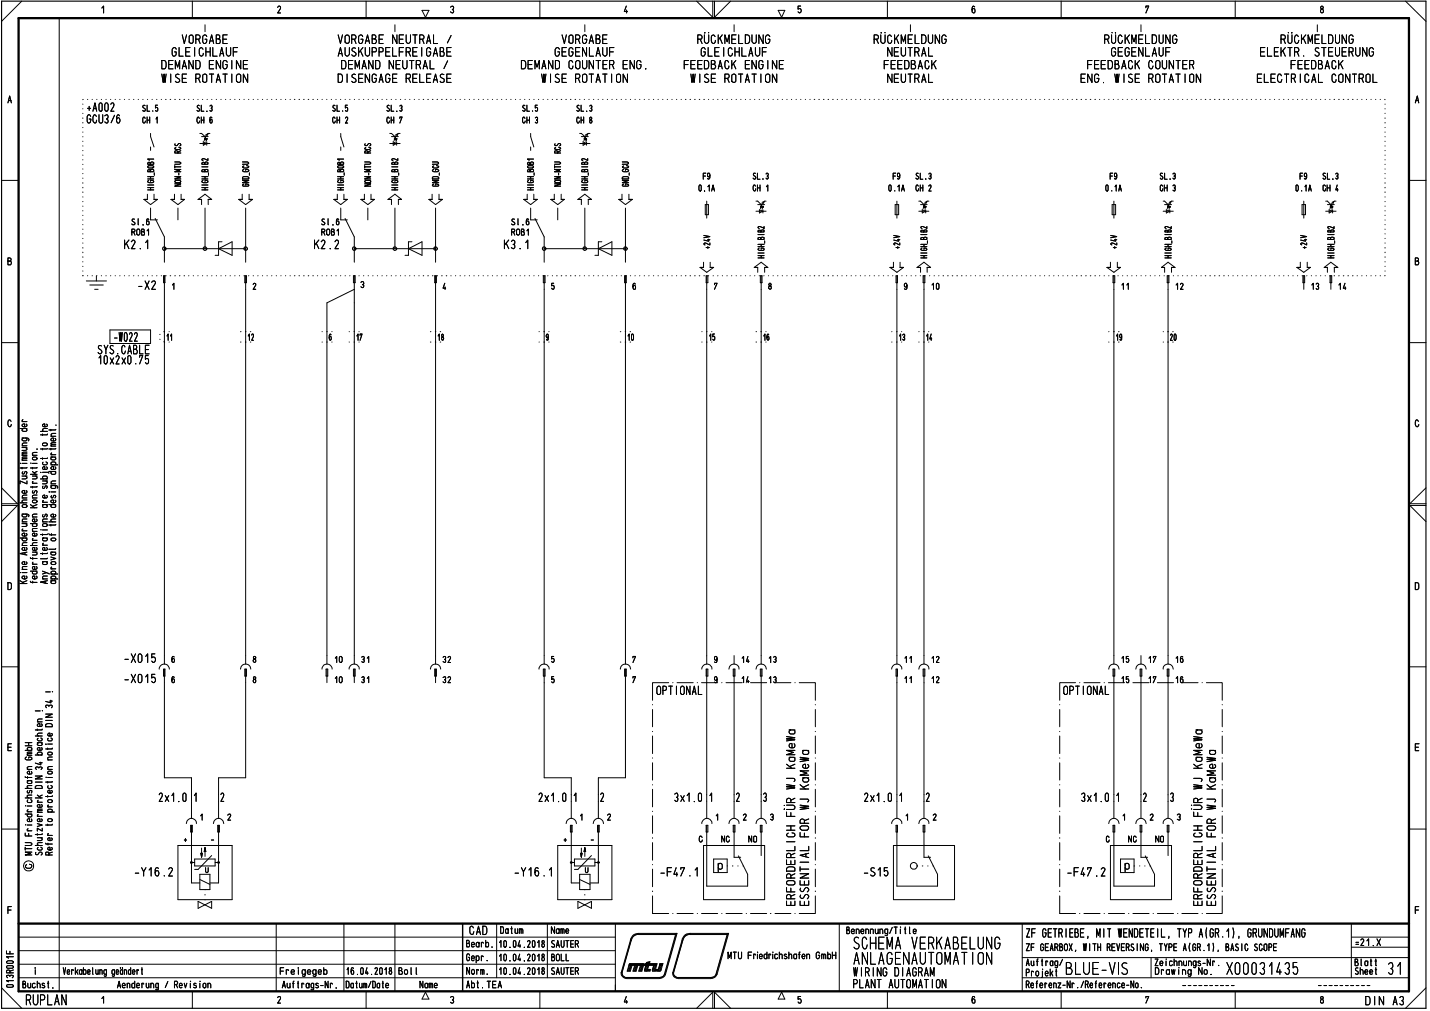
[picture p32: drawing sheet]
<svg xmlns="http://www.w3.org/2000/svg" width="420mm" height="297mm" viewBox="0 0 420 297" stroke-linecap="round" stroke-linejoin="round" font-family="sans-serif">
<defs><g id="words">
<text font-size="7.3" x="329.2" y="286.4">S</text>
<g font-size="5.2">
<text x="250.5" y="279">SC</text>
<text x="267.8" y="279">ViKA31LU</text>
<text x="250.7" y="283.5">ABLAG-\AUTOldT 0</text>
<text x="312.9" y="286.4">3LU1-V</text>
<text x="407.5" y="286.4">3</text>
</g>
<g font-size="4.6">
<text x="387.7" y="4">8</text>
<text x="415.7" y="30.4">A</text>
<text x="7.6" y="295.4">RUPLAN</text>
</g>
<g font-size="3.9">
<text x="207.5" y="9.5">.</text>
<text x="50.3" y="16.7">GLEICHLAUF</text>
<text x="53.4" y="13">VORGABE</text>
<text x="99.2" y="16.7">AUSKUPPELFREIGABE</text>
<text x="99.2" y="13">VORGABE NEUTRAL /</text>
<text x="162.9" y="16.7">GEGENLAUF</text>
<text x="165" y="13">VORGABE</text>
<text x="204.7" y="13">RUCKMELDUNG</text>
<text x="205.8" y="16.7">GLEICHLAUF</text>
<text x="256.6" y="13">RUCKMELDUNG</text>
<text x="260.6" y="16.7">NEUTRAL</text>
<text x="324.3" y="13">RÜCKMELDUNG</text>
<text x="326.3" y="16.7">GEGENLAUF</text>
<text x="370" y="16.7">ELEKTR. STEUERUNG</text>
<text x="376.1" y="13">RÜCKMELDUNG</text>
<text x="47.2" y="20.4">DEMAND ENGINE</text>
<text x="100.1" y="20.4">DEMAND NEUTRAL /</text>
<text x="152.9" y="20.4">DEMAND COUNTER ENG.</text>
<text x="200.7" y="20.4">FEEDBACK ENGINE</text>
<text x="259.5" y="20.4">FEEDBACK</text>
<text x="319.3" y="20.4">FEEDBACK COUNTER</text>
<text x="379" y="20.4">FEEDBACK</text>
<text x="47.4" y="24.4">WISE ROTATION</text>
<text x="99.1" y="24.4">DISENGAGE RELEASE</text>
<text x="159" y="24.4">WISE ROTATION</text>
<text x="202.9" y="24.4">WISE ROTATION</text>
<text x="260.6" y="24.4">NEUTRAL</text>
<text x="317.3" y="24.4">ENG. WISE ROTATION</text>
<text x="369.1" y="24.4">ELECTRICAL CONTROL</text>
<text x="25.3" y="32.9">+A002</text>
<text x="25.4" y="36.3">GCU3/6</text>
<text x="45.5" y="36.3">1</text>
<text x="36.4" y="73.2">K2.1</text>
<text x="92.2" y="73.2">K2.2</text>
<text x="148" y="73.2">K3. 1</text>
<text x="222.5" y="73.7">Co</text>
<text x="341.7" y="73.7">0</text>
<text x="40.3" y="85.2">-X2</text>
<text x="33.2" y="100.4">1022</text>
<text x="28.5" y="104.1">SYS.CABLE</text>
<text x="28.7" y="107.1">10x2x0.75</text>
<text x="36.2" y="194.8">-X015</text>
<text x="36.2" y="200.7">-X015</text>
<text x="74.1" y="200.7">8</text>
<text x="2" y="220.7">E</text>
<text x="46.4" y="235.6">2x1.011</text>
<text x="63.9" y="235.6">I2</text>
<text x="158" y="235.6">2x1.0 11</text>
<text x="175.5" y="235.6">I2</text>
<text x="272" y="235.6">2</text>
<text x="39.3" y="257.6">-Y16.2</text>
<text x="150.9" y="257.6">-Y16.1</text>
<text x="253.7" y="257.6">-S15</text>
<text x="2" y="268.6">F</text>
<text x="137.8" y="274.7">CAD</text>
<text x="301.3" y="275.5">ZF GETRIEBE, MIT WENDETEIL, TYP AIGR.11, GRUNDUMFANG</text>
<text x="250.7" y="286.9">WIRING DIAGRAM</text>
<text x="250.4" y="290.4">PLANT AUTOMATION</text>
<text x="387.8" y="294.9">8</text>
<text x="401" y="295.4">DIN A3//</text>
</g>
<g font-size="2.9">
<text x="81.4" y="4">2</text>
<text x="132.1" y="4">3</text>
<text x="183.3" y="4">4</text>
<text x="228.5" y="5">V'</text>
<text x="285.4" y="4">6</text>
<text x="336.5" y="4">7</text>
<text x="2.2" y="30.4">A</text>
<text x="41.7" y="32.9">SL.5</text>
<text x="57.6" y="32.9">SL.3</text>
<text x="97.5" y="32.9">SL.5</text>
<text x="113.4" y="32.9">SL.3</text>
<text x="153.3" y="32.9">SL.5</text>
<text x="169.2" y="32.9">SL.3</text>
<text x="41.8" y="36.3">CH</text>
<text x="57.7" y="36.4">CH 6</text>
<text x="97.6" y="36.3">CH 2</text>
<text x="113.5" y="36.4">CH 7</text>
<text x="153.4" y="36.3">CH 3</text>
<text x="169.3" y="36.3">CH 8</text>
<text x="206.5" y="52.8">F9</text>
<text x="221" y="52.8">SL.3</text>
<text x="262.3" y="52.8">F9</text>
<text x="268.9" y="52.8">SL.3</text>
<text x="326" y="52.8">F9</text>
<text x="340.7" y="52.8">SL.3</text>
<text x="381.8" y="52.8">F9</text>
<text x="388.5" y="52.8">SL.3</text>
<text x="205.2" y="56.3">0.1A</text>
<text x="221.1" y="56.3">OH 1</text>
<text x="261" y="56.3">0.1A</text>
<text x="268.9" y="56.3">OH 2</text>
<text x="324.7" y="56.3">0.1A</text>
<text x="340.7" y="56.3">GH 3</text>
<text x="380.6" y="56.3">0.1A</text>
<text x="388.6" y="56.3">GH 4</text>
<text x="382.3" y="62.7">$</text>
<text x="38.5" y="66.2">SI .6</text>
<text x="38.6" y="69.3">ROB1</text>
<text x="94.3" y="66.2">SI .6</text>
<text x="94.4" y="69.3">ROB1</text>
<text x="150.1" y="66.2">SI .6</text>
<text x="150.2" y="69.3">ROB1</text>
<text x="342" y="68.3">2</text>
<text x="2.2" y="78">B</text>
<text x="415.7" y="78">B</text>
<text x="265.5" y="85.2">9</text>
<text x="273.4" y="85.2">10</text>
<text x="393" y="85.2">14</text>
<text x="72.6" y="100.2">12</text>
<text x="128.4" y="100.2">18</text>
<text x="184.2" y="100.2">10</text>
<text x="264" y="100.2">13</text>
<text x="2.1" y="125.6">0</text>
<text x="2" y="173.4">D</text>
<text x="415.5" y="173.4">D</text>
<text x="129.9" y="194.8">32</text>
<text x="265.5" y="194.8">11</text>
<text x="273.4" y="194.8">12</text>
<text x="129.9" y="200.7">32</text>
<text x="161.9" y="200.7">5</text>
<text x="185.8" y="200.7">7</text>
<text x="265.5" y="200.7">11</text>
<text x="271.1" y="200.8">T</text>
<text x="273.4" y="200.7">12</text>
<text x="415.5" y="220.7">E</text>
<text x="58.6" y="241.1">1</text>
<text x="66.7" y="241.1">2</text>
<text x="170.2" y="241.1">1</text>
<text x="174.4" y="241.1">J.2</text>
<text x="57.9" y="267">I&gt;&lt;1</text>
<text x="169.6" y="267">I&gt;&lt;1</text>
<text x="415.5" y="268.6">F</text>
<text x="146.9" y="274.4">Datum</text>
<text x="161.9" y="274.4">Name</text>
<text x="248.6" y="274.5">Benennung/Title</text>
<text x="136.9" y="278.4">Bearb.</text>
<text x="146.3" y="278.5">10.04.2018</text>
<text x="161.9" y="278.5">SAUTER</text>
<text x="213.7" y="281.9">MTU Friedrichshafen GmbH</text>
<text x="301.2" y="279.5">ZF GEARBOX, WITH REVERSING, TYPE A(GR.1), BASIC SCOPE</text>
<text x="398" y="278">.21.X</text>
<text x="18.4" y="286.4">Verkabelung geändert</text>
<text x="82.2" y="286.4">Freigegeb</text>
<text x="101.5" y="286.4">16.04.2018</text>
<text x="117" y="286.4">Bol l</text>
<text x="136.9" y="282.4">Gebr.</text>
<text x="137" y="286.4">Norm.</text>
<text x="146.3" y="282.4">10.04.2018</text>
<text x="146.3" y="286.4">10.04.2018</text>
<text x="161.9" y="286.4">SAUTER</text>
<text x="161.9" y="282.4">BOLL</text>
<text x="301.4" y="283.8">Auftrag/</text>
<text x="301.4" y="286.9">Projekt</text>
<text x="339.2" y="283.9">Zeichnungs-Nr. vno</text>
<text x="339.3" y="286.4">Drawing No.</text>
<text x="397.9" y="286.4">Sheet</text>
<text x="6.5" y="290.4">Buchst.</text>
<text x="34.3" y="290.4">Aenderung / Revision</text>
<text x="82.8" y="290.4">Auf trags-Nr.</text>
<text x="101.5" y="290.4">Datum/Date</text>
<text x="123.2" y="290.4">Name</text>
<text x="136.9" y="290.4">Abt. TEA</text>
<text x="301.3" y="290.4">Referenz-Nr./Reference-No.</text>
<text x="81.4" y="294.9">2</text>
<text x="132.1" y="294.9">3</text>
<text x="183.3" y="294.9">4</text>
<text x="234.3" y="294.9">5</text>
<text x="285.4" y="294.9">6</text>
<text x="336.5" y="294.9">7</text>
</g>
<g font-size="2.5">
<text x="98.8" y="52.7">=</text>
<text x="99" y="49.5">O</text>
<text x="99.1" y="48.4">m</text>
<text x="107" y="53.8">m</text>
<text x="114.8" y="52.7">=</text>
<text x="115" y="48.4">m</text>
<text x="115" y="53.8">m</text>
<text x="6.2" y="159.1">o</text>
<text x="13.8" y="226.2">c</text>
</g>
<g font-size="1.5">
<text x="170.7" y="47.1">&lt;,</text>
<text x="71" y="50.6">CD</text>
<text x="154.8" y="52.7">=</text>
<text x="154.8" y="53.8">CCD</text>
<text x="170.7" y="52.7">=</text>
<text x="170.7" y="48.4">CC</text>
<text x="170.7" y="50.6">CC</text>
<text x="182.6" y="50.6">CD</text>
<text x="154.8" y="55.9">=</text>
<text x="170.7" y="55.9">=</text>
<text x="182.6" y="54.9">CD</text>
<text x="16.2" y="125.6">•</text>
<text x="11.6" y="126.9">.0•-•</text>
<text x="11.7" y="135.4">•-•-•</text>
<text x="6.3" y="139.5">&lt;/)</text>
<text x="8.7" y="143.7">•-•-•</text>
<text x="9.3" y="142.3">c-</text>
<text x="12.3" y="143.7">4/,</text>
<text x="9.3" y="146.5">C</text>
<text x="12.3" y="147.9">c0</text>
<text x="14.1" y="145">.-</text>
<text x="14.8" y="146.5">V)</text>
<text x="9.3" y="152.1">C</text>
<text x="12.2" y="152.1">(f)</text>
<text x="12.3" y="154.9">0-•-•</text>
<text x="12.3" y="153.5">C -C</text>
<text x="6.3" y="160.4">6.0</text>
<text x="6.3" y="156.2">c-</text>
<text x="9.3" y="156.2">C.-</text>
<text x="9.3" y="159.1">c-</text>
<text x="12.3" y="159.1">00</text>
<text x="12.3" y="161.9">0-</text>
<text x="16" y="161.9">,</text>
<text x="8.7" y="164.6">•-1-• •-• &gt;</text>
<text x="9.3" y="166">4-</text>
<text x="11.7" y="163.2">••-•</text>
<text x="12.3" y="166">00</text>
<text x="6.3" y="168.8">-</text>
<text x="11.7" y="171.6">-2</text>
<text x="12.3" y="168.8">}.0.</text>
<text x="14.7" y="170.3">0.</text>
<text x="13.2" y="206.7">^-1-</text>
<text x="7.2" y="220.6">-0</text>
<text x="10" y="222">.0</text>
<text x="10.2" y="216.4">22</text>
<text x="13.2" y="220.6">•-•-•</text>
<text x="13.8" y="217.8">C.)</text>
<text x="7.8" y="226.2">C</text>
<text x="10.1" y="226.2">r&gt;</text>
<text x="13.8" y="223.4">C</text>
<text x="7.8" y="233.2">cn</text>
<text x="13.2" y="230.4">•-•-•</text>
<text x="13.8" y="231.8">C)</text>
<text x="7.8" y="238.8">c-</text>
<text x="10.8" y="235.9">c-</text>
<text x="13.2" y="234.6">•-•-•</text>
<text x="13.8" y="238.8">0.</text>
<text x="7.1" y="245.6">LL</text>
<text x="13.9" y="245.6">c</text>
<text x="7.2" y="250">•</text>
<text x="13.1" y="251.4">DC</text>
<text x="1.6" y="280.4">11-</text>
<text x="1.7" y="286">CC</text>
</g>
</g></defs>
<g fill="none" stroke="#000" stroke-width=".29">
<path d="M6.4 .3l-5.9 6M17.4 5.3v286M29.9 2.4l.5-.6v2M56.5 .3v5M107.6 .3v5M124 3h2l-1 2.1zM158.6 .3v5M204.7 .3l4.7 4.8v-4.8M209.9 .3v4.8l4.8-4.8M235.2 1.8h-.7v.9l.6-.2a.59 .59 0 0 1 .3 .8 .59 .59 0 0 1-.7 .3l-.2-.1M260.7 .3v5M311.8 .3v5"/>
<path d="M362.9 .3v5M413 .3l6 6M.5 53h5M414 53h5M60.2 61.1v12h-11.9v3.9M63.2 75h1M72.2 61.1v15.9M116 61.1v12h-11.9v3.9M119 75h1M128 61.1v15.9M171.8 61.1v12h-11.9v3.9M174.8 75h1"/>
<path d="M183.8 61.1v15.9M.5 100.7h5M414 100.7h5M416.8 123.8a.48 .48 0 0 0-.6-.4 .48 .48 0 0 0-.4 .6v.7l.4 .6h.4l.3-.6M.5 148.5h4.6l-4.6 4.7M.5 143.3l4.6 4.7h-4.6M419 148.5h-4.8l4.8 4.7M419 143.3l-4.8 4.7h4.8M.5 195.9h5M414 195.9h5M.5 243.6h5M7.4 247.6h1.5l.5 .2-.1 .4-.4 .2h-1.5"/>
<path d="M7.4 249.3h2M8 242.4h1.4M8.3 243.5l-.3 .4 .3 .2M9.4 250.4h-2l1.6 .4-1.6 .4h2M414 243.6h5M5.5 275.3h175.3M5.5 279.3h175.3M81.2 271.4v19.9M101 271.4v19.9M116 271.4v19.9M145.9 271.4v15.9M160.8 271.4v15.9"/>
<path d="M180.8 271.4v19.9M246.6 271.4v19.9M300.4 271.4v19.8M397 271.4v15.9M397 278.3h17M397 275.3h17M.5 290.2l5.9 6M1.9 282.6l.4-.3h1.2l.4 .5-.3 .2h-1.4zM2 283.9l1.6-.2 .3 .4-.3 .4h-1.4l-.3-.4zM2.1 289.4l1.5-.1a.38 .38 0 0 1 .3 .4 .38 .38 0 0 1-.4 .4l-1.4-.1-.2-.3zM2.2 287.3l-.3-.4a.55 .55 0 0 1 .5-.4 .55 .55 0 0 1 .5 .4 .48 .48 0 0 1 .6-.4 .48 .48 0 0 1 .4 .5l-.3 .3M3.9 288.1h-2l.6 .4"/>
<path d="M3.9 281.1h-2l.6 .4M5.5 287.3h175.3M5.5 283.3h175.3M29.9 293.4l.5-.6v1.9M56.5 291.3v4.9M107.6 291.3v4.9M125 291.5l1 2h-2zM158.6 291.3v4.9M204.7 296.2l4.7-4.7v4.7M209.9 296.2v-4.7l4.8 4.7M229.7 291.5l.9 2h-2zM260.7 291.3v4.9"/>
<path d="M300.4 287.3h113.6M300.4 281.3h113.6M311.8 291.3v4.9M338.2 281.3v6M362.9 291.3v4.9M398.1 282.6h.6l.4 .4-.2 .7h-.8v-1.9l.8 .1v.5l-.2 .2M399.9 281.8v1.8l.2 .1M401.9 282.4l-.1 1.1-.6 .2-.2-.3 .2-1h.4l.3 .3M402.6 282.4h.5M402.8 281.8v1.9h.3M404 282.4h.4M404.2 281.8v1.9h.2"/>
<path d="M419 290.2l-6 6"/>
<circle cx="8.4" cy="254.4" r="1.49"/>
</g>
<path d="M.5 .3h418.5v295.9h-418.5z" fill="none" stroke="#000" stroke-width=".34"/>
<path d="M5.5 5.3h408.5v286h-408.5zM5.5 271.4h408.5" fill="none" stroke="#000" stroke-width=".68"/>
<path d="M135.9 271.4v19.9" fill="none" stroke="#000" stroke-width=".42"/>
<path d="M8 236.8h1.4M8.3 239.2l-.3 .2 .3 .6h.8l.3-.2v-.4l-.3-.2M7.6 242.4h.1M9.2 240.6l.2 .3-.2 .5h-.9l-.3-.4 .1-.3 .6-.2v.9" fill="none" stroke="#000" stroke-width=".29"/>
<g fill="none" stroke="#000" stroke-width=".29">
<path d="M7.4 218.2h2M8.4 218.2v.9M7.4 228.2l.1 .2h1.9M7.4 234.4h2M7.4 231.6h2M7.6 236.8h.1M7.8 222.4l-.4 .4v.2l.4 .3 1.6-.2-.2-.6-.8-.1v.4M8 229.4h1.1l.3 .2v.4l-.3 .2-.9-.1-.2-.4 .3-.3M8 221.9h1.4M8.1 228.2v.5M9 234.9l.4 .2v.5l-.3 .2-.9-.1-.2-.2 .2-.5M9.2 226.7l.2 .2-.2 .5h-.9l-.3-.5 .7-.3v.8"/>
<path d="M9.4 233.6l-1.3 .1-.1 .5 .4 .2M9.4 230.8l-1.3 .1-.1 .5 .4 .2M9.4 221.4h-1.1l-.3 .2 .3 .3M9.4 221l-1.3 .1-.1 .1 .3 .2M9.4 229.4h-.2M7.4 247.6h1.5l.5 .2-.1 .4-.4 .2h-1.5M7.4 249.3h2M8 242.4h1.4M8.3 243.5l-.3 .4 .3 .2M9.4 250.4h-2l1.6 .4-1.6 .4h2"/>
</g>
<path d="M8 236.8h1.4M8.3 239.2l-.3 .2 .3 .6h.8l.3-.2v-.4l-.3-.2M7.6 242.4h.1M9.2 240.6l.2 .3-.2 .5h-.9l-.3-.4 .1-.3 .6-.2v.9" fill="none" stroke="#000" stroke-width=".29"/>
<g fill="none" stroke="#000" stroke-width=".29">
<path d="M7.4 218.2h2M8.4 218.2v.9M10.4 208.9h1.4M11 218.2h1.1l.3 .6-.3 .2h-.8l-.3-.2 .3-.6M11 214.2v.4M11 212.1h1.4M12 216.8l.4 .4-.3 .5h-.8l-.3-.4 .2-.4M12.1 219.7l.3 .4-.4 .4-1-.2v-.5l.7-.2v.9M12.1 212.7l.3 .2-.3 .5h-.9l-.2-.5 .7-.3v.8M12.4 214.2l-.1 .3h-1.9M12.4 211.2l-1.2 .1-.2 .2 .2 .6M12.4 218.2l-.2 .1"/>
<path d="M7.4 228.2l.1 .2h1.9M7.4 234.4h2M7.4 231.6h2M7.6 236.8h.1M7.8 222.4l-.4 .4v.2l.4 .3 1.6-.2-.2-.6-.8-.1v.4M8 229.4h1.1l.3 .2v.4l-.3 .2-.9-.1-.2-.4 .3-.3M8 221.9h1.4M8.1 228.2v.5M9 234.9l.4 .2v.5l-.3 .2-.9-.1-.2-.2 .2-.5M9.2 226.7l.2 .2-.2 .5h-.9l-.3-.5 .7-.3v.8M9.4 233.6l-1.3 .1-.1 .5 .4 .2M9.4 230.8l-1.3 .1-.1 .5 .4 .2"/>
<path d="M9.4 221.4h-1.1l-.3 .2 .3 .3M9.4 221l-1.3 .1-.1 .1 .3 .2M9.4 229.4h-.2M10.4 228h2l-2 .9h2M10.4 234.4h2M10.4 229.8h2M10.5 231.1l.3-.3h1.2l.4 .3v.5h-2zM11 239.9h1.4M11 238.7h1.4M11 233.6l1 .8M11.2 239.4l-.2 .2 .3 .3M11.6 224.1h.8"/>
<path d="M12 223.9v.8l-1.6-.5M12.1 236.4l.3 .5-.4 .3-1-.1v-.5l.2-.2h.5v.8M12.4 238.2h-1.2l-.2 .2 .2 .3M12.4 237.7h-1.2l-.2 .3 .4 .2M12.4 233.6l-.8 .4M10.4 248.4h2M10.5 250.4v.6a.76 .76 0 0 0 1.1-.6h.5a.43 .43 0 0 1 .3 .4 .43 .43 0 0 1-.3 .4M11 242l1.4 .4-1.4 .4M11 246.1h1.4M11 244.9v.5M12 248.9l.4 .4-.3 .5-1.1-.2v-.3l.2-.3M12 246.1l.3 .2v.5l-1.3 .2"/>
<path d="M12.1 240.6l.3 .3-.3 .5h-.9l-.2-.4v-.3l.7-.2v.9M12.4 247.6h-1.3l-.1 .5 .4 .3M12.4 244.9l-.1 .3h-1.9M12.4 243.3v.9l-1.4-.9v.9"/>
</g>
<g fill="none" stroke="#000" stroke-width=".29">
<path d="M10.4 208.9h1.4M11 218.2h1.1l.3 .6-.3 .2h-.8l-.3-.2 .3-.6M11 214.2v.4M11 212.1h1.4M12 216.8l.4 .4-.3 .5h-.8l-.3-.4 .2-.4M12.1 219.7l.3 .4-.4 .4-1-.2v-.5l.7-.2v.9M12.1 212.7l.3 .2-.3 .5h-.9l-.2-.5 .7-.3v.8M12.5 208.9h.1M12.4 214.2l-.1 .3h-1.9M12.4 211.2l-1.2 .1-.2 .2 .2 .6M12.4 218.2l-.2 .1M10.4 228h2l-2 .9h2"/>
<path d="M10.4 234.4h2M10.4 229.8h2M10.5 231.1l.3-.3h1.2l.4 .3v.5h-2zM11 239.9h1.4M11 238.7h1.4M11 233.6l1 .8M11.2 239.4l-.2 .2 .3 .3M11.6 224.1h.8M12 223.9v.8l-1.6-.5M12.1 236.4l.3 .5-.4 .3-1-.1v-.5l.2-.2h.5v.8M12.4 238.2h-1.2l-.2 .2 .2 .3M12.4 237.7h-1.2l-.2 .3 .4 .2"/>
<path d="M12.4 233.6l-.8 .4M10.4 248.4h2M10.5 250.4v.6a.76 .76 0 0 0 1.1-.6h.5a.43 .43 0 0 1 .3 .4 .43 .43 0 0 1-.3 .4M11 242l1.4 .4-1.4 .4M11 246.1h1.4M11 244.9v.5M12 248.9l.4 .4-.3 .5-1.1-.2v-.3l.2-.3M12 246.1l.3 .2v.5l-1.3 .2M12.1 240.6l.3 .3-.3 .5h-.9l-.2-.4v-.3l.7-.2v.9M12.4 247.6h-1.3l-.1 .5 .4 .3M12.4 244.9l-.1 .3h-1.9M12.4 243.3v.9l-1.4-.9v.9"/>
</g>
<g fill="none" stroke="#000" stroke-width=".29">
<path d="M12.5 208.9h.1M14 237.1h1.4M14 228.4h1.4M14.1 235.1l.3-.2 .8 .1 .2 .5-1 .3-.4-.3zM14.3 236.6h-.3l.3 .5M15.1 232.2l.3 .3-.3 .5h-.8l-.3-.3 .1-.4 .6-.1v.8M13.4 247.7l.1 .3h1.9M14 245.4h1.4M14 242.1v.5M14.1 240.7l.3-.2 .8 .1 .2 .5-1 .3-.4-.3zM14.1 247.7v.5M15.1 249l.3 .4-.5 .4-.8-.2v-.5l.6-.2v.9"/>
<path d="M15.1 246.2l.3 .4-.5 .4-.8-.2v-.5l.6-.2v.9M15.4 242.1l-.1 .3h-1.9"/>
</g>
<path d="M13.4 212.9l.6-.3 1 .1 .4 .3v.5h-2zM13.4 209.8h2l-2 .9h2M13.4 211.7h2M13.4 203.3h1.4M13.7 207.9l-.3-.3 .2-.4h.5l.3 .3 .3-.3 .6 .1 .1 .3-.3 .3M15.1 215.5l.3 .2-.3 .5h-.8l-.3-.5 .4-.3h.3v.8M13.6 228.4h.1M14.1 226.7l.3-.1 .8 .1 .2 .5-1 .2-.4-.2zM14.1 221.1l.3-.1 .8 .1 .2 .5-1 .2-.4-.2z" fill="none" stroke="#000" stroke-width=".29"/>
<g fill="none" stroke="#000" stroke-width=".29">
<path d="M15.5 203.3h.1M14 237.1h1.4M14 228.4h1.4M14.1 235.1l.3-.2 .8 .1 .2 .5-1 .3-.4-.3zM14.3 236.6h-.3l.3 .5M15.1 232.2l.3 .3-.3 .5h-.8l-.3-.3 .1-.4 .6-.1v.8M13.4 247.7l.1 .3h1.9M14 245.4h1.4M14 242.1v.5M14.1 240.7l.3-.2 .8 .1 .2 .5-1 .3-.4-.3zM14.1 247.7v.5M15.1 249l.3 .4-.5 .4-.8-.2v-.5l.6-.2v.9"/>
<path d="M15.1 246.2l.3 .4-.5 .4-.8-.2v-.5l.6-.2v.9M15.4 242.1l-.1 .3h-1.9"/>
</g>
<path d="M13.4 212.9l.6-.3 1 .1 .4 .3v.5h-2zM13.4 209.8h2l-2 .9h2M13.4 211.7h2M13.4 203.3h1.4M13.7 207.9l-.3-.3 .2-.4h.5l.3 .3 .3-.3 .6 .1 .1 .3-.3 .3M15.1 215.5l.3 .2-.3 .5h-.8l-.3-.5 .4-.3h.3v.8M13.6 228.4h.1M14.1 226.7l.3-.1 .8 .1 .2 .5-1 .2-.4-.2zM14.1 221.1l.3-.1 .8 .1 .2 .5-1 .2-.4-.2z" fill="none" stroke="#000" stroke-width=".29"/>
<g fill="none" stroke="#000" stroke-width=".29">
<path d="M5.9 125.9h2M6 136.1h.1M6.5 128.7l1.8 .1 .2 .3-.2 .4M6.5 137.3v.5M6.5 136.1h1.4M6.5 135.2h1.4M6.5 133.9h1.4M6.5 131.5h1.4M6.5 131h1.4M6.5 123.9h1.4M6.7 123.3l-.2 .2 .3 .4M6.8 128.7l-.3 .3 .3 .5h.8l.3-.2-.3-.6"/>
<path d="M6.8 125.9l-.3 .3 .3 .5h.8l.3-.2-.3-.6M7.5 139.9l.4 .3-.1 .3-1.3 .2M7.5 131.5l.4 .3-.1 .4-1.3 .1M7.7 124.6l.2 .5-.4 .3-.9-.2v-.5l.6-.2v.9M7.9 137.3l-.1 .2h-1.9M7.9 134.7h-1.2l-.2 .3 .2 .2M7.9 134.3h-1.2l-.2 .2 .4 .2M7.9 133.3h-1.2l-.2 .3 .2 .3M7.9 132.8l-1.3 .1v.4h.3M7.9 130.1l-1.3 .2 .1 .7M8.9 139.4h2M9.5 136.1h1.4"/>
<path d="M9.5 139.9h1.4M9.5 138.5l1 .9M9.5 137.3v.5M10.5 139.9l.4 .3-.2 .4-1.2 .1M10.9 137.3v.2h-2M10.9 138.5l-.9 .4M12 138.8h.1M12.5 138.8h1.5l.4 .2M12.5 130.4l1-.3a.42 .42 0 0 1 .4 .5 .42 .42 0 0 1-.4 .4l-.8-.1zM12.5 127.5v.4M12.5 131.7v.5M13.5 135.7l.4 .4-.3 .5-.9-.1-.2-.3 .2-.4"/>
<path d="M13.7 137.2l.2 .2-.2 .5h-1l-.2-.5 .7-.3v.8M13.7 124.6l.2 .3-.1 .3-.9 .2a.45 .45 0 0 1-.4-.6 .45 .45 0 0 1 .7-.3v.9M13.9 131.7l-.1 .2h-1.9M13.9 127.5l-.1 .3h-1.9M5.9 147.7h2M6.5 151l1.8 .1 .2 .4-.2 .3M6.5 153.8h1.4M6.5 153.3h1.4M6.5 146.3h1.4M6.6 148.4l.9-.1 .3 .1 .1 .4-1 .3-.3-.2zM6.8 151l-.3 .4 .3 .5 1-.2 .1-.3-.3-.4M7.5 153.8l.3 .2v.5l-1.3 .2"/>
<path d="M7.7 156.7l.2 .3-.2 .5h-1l-.2-.4 .1-.3 .6-.2v.9M7.7 144.2l.2 .4-.4 .3-.9-.1-.1-.4 .7-.3v.8M7.9 152.5l-1.3 .1 .1 .7M7.9 146.9l-1.3 .1-.1 .4 .4 .3M7.9 145.5l-1.3 .1 .1 .7M7.9 141.3v.9l-2-.9v.9M8.9 153.8h2M8.9 149.2h2M8.9 148.3l1.2 .9M9.5 147.2l.4-.3h.6l.4 .3v.2l-.2 .3h-.8zM9.7 144.2l-.2 .5 .4 .2a.6 .6 0 0 1 .9-.6l-.1 .6M9.8 153.8l-.3 .2v.5l.3 .2 1-.2 .1-.3-.4-.4"/>
<path d="M10.6 156.7l.3 .3-.3 .5h-.9l-.1-.7 .6-.2v.9M10.6 152.5l.3 .5-.4 .3-.8-.1-.2-.5 .2-.2h.5v.8M10.9 159.4l-1.3 .2-.1 .5 .4 .2M10.9 148.3l-1.3 .5M11.9 140.7h2M12.5 148.3h1.1l.3 .3-.1 .3-.2 .2-.9-.1-.2-.4 .3-.3M12.5 156.9v.4M12.5 155.7h1.4M12.5 141.3h1.4M12.7 159.6l-.2 .3 .3 .3M12.8 140.7l-.3-.3 .3-.5h.8l.3 .3-.3 .5M13.5 141.3a.42 .42 0 0 1 .4 .4 .42 .42 0 0 1-.4 .5h-1"/>
<path d="M13.7 145.5l.2 .3-.2 .5h-1l-.2-.5 .7-.3v.8M13.9 156.9l-.1 .2h-1.9M5.9 171.4h2M5.9 170.6l1.3 .8M6.5 168.2h1.4M6.5 167.3h1.4M7.3 162.4v.6M7.7 169.2l.2 .6-.4 .3-.9-.2-.1-.4 .2-.3h.5v.9M7.7 165.1l.2 .4-.4 .4-.9-.2v-.5l.6-.2v.9M7.7 160.9l.2 .5-.4 .3-.9-.2-.1-.4 .2-.2h.5v.8M7.9 166.5h-1.3l.1 .8M7.9 162.2l-2 .4 2 .5"/>
<path d="M7.9 170.6l-1.3 .5M8.9 170.8l.2 .3h1.8M8.9 167.8h2M8.9 160.3h2M9.5 162.2h1.4M9.6 170.8v.5M9.8 167.8l-.3 .2v.5l.3 .2 1-.2 .1-.4-.4-.3M10.5 162.2l.4 .4-.2 .4-1.2 .1M10.6 169.2l.3 .6-.4 .3-.8-.1-.2-.5 .2-.3h.5v.9M10.6 166.5l.3 .5-.4 .3-.8-.1-.2-.5 .2-.2h.5v.8M10.6 160.9l.3 .5-.4 .3-.8-.1-.2-.5 .2-.2h.5v.8M12.5 160.2h1.4"/>
<path d="M13.9 169.2h-1.2l-.2 .5 .2 .4M15.5 203.3h.1M8.7 253.9a.6 .6 0 0 1 .7 .6 .6 .6 0 0 1-.6 .6h-.8l-.4-.3-.1-.5 .3-.3"/>
</g>
<g fill="none" stroke="#000" stroke-width=".29">
<path d="M8.9 139.4h2M9.1 136.1h.1M9.5 133.8h1.4M9.5 139.9h1.4M9.5 138.5l1 .9M9.5 137.3v.5M9.5 136.1h1.4M9.7 134.4h1l.2 .5-1 .2-.4-.2zM10.5 139.9l.4 .3-.2 .4-1.2 .1M10.9 132.9l-1.3 .2 .1 .7M10.9 132h.1M10.9 137.3v.2h-2"/>
<path d="M10.9 138.5l-.9 .4M8.9 153.8h2M8.9 149.2h2M8.9 148.3l1.2 .9M9.5 147.2l.4-.3h.6l.4 .3v.2l-.2 .3h-.8zM9.7 144.2l-.2 .5 .4 .2a.6 .6 0 0 1 .9-.6l-.1 .6M9.8 153.8l-.3 .2v.5l.3 .2 1-.2 .1-.3-.4-.4M10.6 156.7l.3 .3-.3 .5h-.9l-.1-.7 .6-.2v.9M10.6 152.5l.3 .5-.4 .3-.8-.1-.2-.5 .2-.2h.5v.8M10.9 159.4l-1.3 .2-.1 .5 .4 .2M10.9 148.3l-1.3 .5M8.9 170.8l.2 .3h1.8"/>
<path d="M8.9 167.8h2M8.9 160.3h2M9.5 162.2h1.4M9.6 170.8v.5M9.8 167.8l-.3 .2v.5l.3 .2 1-.2 .1-.4-.4-.3M10.5 162.2l.4 .4-.2 .4-1.2 .1M10.6 169.2l.3 .6-.4 .3-.8-.1-.2-.5 .2-.3h.5v.9M10.6 166.5l.3 .5-.4 .3-.8-.1-.2-.5 .2-.2h.5v.8M10.6 160.9l.3 .5-.4 .3-.8-.1-.2-.5 .2-.2h.5v.8"/>
</g>
<g fill="none" stroke="#000" stroke-width=".29">
<path d="M60.2 7.3v2M116 7.3v2M171.8 7.3v2M215.7 7.3v2M267.5 7.3v2M335.2 7.3v2M387.1 7.3v2M24.3 38.8v.1M35.2 29.2h.1M36.5 29.2h.1M37.9 29.2h.1M39.2 29.2h.1"/>
<path d="M40.6 29.2h.1M42 29.2h.1M43.3 29.2h.1M44.2 39.2v.9l1.1 3.1M44.7 29.2h.1M46 29.2h.1M47.4 29.2h.1M48.6 29.2h.2M50 29.2h.2M51.3 29.2h.2M52.7 29.2h.2M54.1 29.2h.1"/>
<path d="M55.4 29.2h.1M56.8 29.2h.1M58.1 29.2h.1M58.7 39.2h.5l1 .9 1-.9h.5M59.5 29.2h.1M60.5 39.5l.6-.1-.3 .5M60.8 29.2h.1M62.2 29.2h.1M63.5 29.2h.1M64.9 29.2h.1M66.3 29.2h.1M67.6 29.2h.1"/>
<path d="M69 29.2h.1M70.3 29.2h.1M71.7 29.2h.1M73 29.2h.1M74.4 29.2h.1M75.7 29.2h.1M77.1 29.2h.1M78.4 29.2h.1M79.8 29.2h.1M81.2 29.2h.1M82.5 29.2h.1M83.9 29.2h.1"/>
<path d="M85.2 29.2h.1M86.5 29.2h.2M87.8 29.2h.2M89.2 29.2h.2M90.6 29.2h.1M91.9 29.2h.2M93.3 29.2h.1M94.6 29.2h.1M96 29.2h.1M97.3 29.2h.1M98.7 29.2h.1M100 29.2h.1"/>
<path d="M100.1 39.2v.9l.9 3.1M101.4 29.2h.1M102.7 29.2h.1M104.1 29.2h.1M105.5 29.2h.1M106.8 29.2h.1M108.2 29.2h.1M109.5 29.2h.1M110.9 29.2h.1M112.2 29.2h.1M113.6 29.2h.1M114.5 39.2h.5l1 .9 1.1-.9h.5"/>
<path d="M114.9 29.2h.1M116.3 39.5l.6-.1-.2 .5M116.3 29.2h.1M117.6 29.2h.1M119 29.2h.1M120.4 29.2h.1M121.7 29.2h.1M123.1 29.2h.1M124.3 29.2h.2M125.7 29.2h.2M127 29.2h.2M128.4 29.2h.2"/>
<path d="M129.8 29.2h.1M131.1 29.2h.2M132.5 29.2h.1M133.8 29.2h.1M135.2 29.2h.1M136.5 29.2h.1M137.9 29.2h.1M139.2 29.2h.1M140.6 29.2h.1M141.9 29.2h.1M143.3 29.2h.1M144.7 29.2h.1"/>
<path d="M146 29.2h.1M147.4 29.2h.1M148.7 29.2h.1M150.1 29.2h.1M151.4 29.2h.1M152.8 29.2h.1M154.1 29.2h.1M155.5 29.2h.1M155.9 39.2v.9l.9 3.1M156.8 29.2h.1M158.2 29.2h.1M159.6 29.2h.1"/>
<path d="M160.9 29.2h.1M162.3 29.2h.1M163.5 29.2h.2M164.9 29.2h.2M166.2 29.2h.2M167.6 29.2h.2M169 29.2h.1M170.3 39.2h.5l1 .9 1-.9h.6M170.3 29.2h.1M171.7 29.2h.1M172.1 39.5l.6-.1-.2 .5M173 29.2h.1"/>
<path d="M174.4 29.2h.1M175.7 29.2h.1M177.1 29.2h.1M178.4 29.2h.1M179.8 29.2h.1M181.1 29.2h.1M182.5 29.2h.1M183.9 29.2h.1M185.2 29.2h.1M186.6 29.2h.1M187.9 29.2h.1M189.3 29.2h.1"/>
<path d="M190.6 29.2h.1M192 29.2h.1M193.3 29.2h.1M194.7 29.2h.1M196 29.2h.1M197.4 29.2h.1M198.8 29.2h.1M200.1 29.2h.1M201.4 29.2h.1M202.7 29.2h.2M204.1 29.2h.2M205.4 29.2h.2"/>
<path d="M206.8 29.2h.2M208.2 29.2h.1M209.5 29.2h.1M210.9 29.2h.1M212.2 29.2h.1M213.6 29.2h.1M214.9 29.2h.1M216.3 29.2h.1M217.6 29.2h.1M219 29.2h.1M220.3 29.2h.1M221.7 29.2h.1"/>
<path d="M223.1 29.2h.1M224.4 29.2h.1M225.8 29.2h.1M227.1 29.2h.1M228.5 29.2h.1M229.8 29.2h.1M231.2 29.2h.1M232.5 29.2h.1M233.9 29.2h.1M235.2 29.2h.1M236.6 29.2h.1M238 29.2h.1"/>
<path d="M239.2 29.2h.2M240.6 29.2h.1M241.9 29.2h.2M243.3 29.2h.2M244.6 29.2h.2M246 29.2h.1M247.4 29.2h.1M248.7 29.2h.1M250.1 29.2h.1M251.4 29.2h.1M252.8 29.2h.1M254.1 29.2h.1"/>
<path d="M255.5 29.2h.1M256.8 29.2h.1M258.2 29.2h.1M259.5 29.2h.1M260.9 29.2h.1M262.3 29.2h.1M263.6 29.2h.1M265 29.2h.1M266.3 29.2h.1M267.7 29.2h.1M269 29.2h.1M270.4 29.2h.1"/>
<path d="M271.7 29.2h.1M273.1 29.2h.1M274.4 29.2h.1M275.8 29.2h.1M277.1 29.2h.1M278.4 29.2h.2M279.8 29.2h.2M281.1 29.2h.2M282.5 29.2h.2M283.8 29.2h.1M285.2 29.2h.1M286.6 29.2h.1"/>
<path d="M287.9 29.2h.1M289.3 29.2h.1M290.6 29.2h.1M292 29.2h.1M293.3 29.2h.1M294.7 29.2h.1M296 29.2h.1M297.4 29.2h.1M298.7 29.2h.1M300.1 29.2h.1M301.5 29.2h.1M302.8 29.2h.1"/>
<path d="M304.2 29.2h.1M305.5 29.2h.1M306.9 29.2h.1M308.2 29.2h.1M309.6 29.2h.1M310.9 29.2h.1M312.3 29.2h.1M313.6 29.2h.1M315 29.2h.1M316.3 29.2h.1M317.6 29.2h.2M319 29.2h.2"/>
<path d="M320.3 29.2h.2M321.7 29.2h.2M323 29.2h.1M324.4 29.2h.1M325.8 29.2h.1M327.1 29.2h.1M328.5 29.2h.1M329.8 29.2h.1M331.2 29.2h.1M332.5 29.2h.1M333.9 29.2h.1M335.2 29.2h.1"/>
<path d="M336.6 29.2h.1M337.9 29.2h.1M339.3 29.2h.1M340.7 29.2h.1M342 29.2h.1M343.4 29.2h.1M344.7 29.2h.1M346.1 29.2h.1M347.4 29.2h.1M348.8 29.2h.1M350.1 29.2h.1M351.5 29.2h.1"/>
<path d="M352.8 29.2h.1M354.1 29.2h.2M355.5 29.2h.1M356.8 29.2h.2M358.2 29.2h.2M359.5 29.2h.2M360.9 29.2h.1M362.2 29.2h.1M363.6 29.2h.1M365 29.2h.1M366.3 29.2h.1M367.7 29.2h.1"/>
<path d="M369 29.2h.1M370.4 29.2h.1M371.7 29.2h.1M373.1 29.2h.1M374.4 29.2h.1M375.8 29.2h.1M377.1 29.2h.1M378.5 29.2h.1M379.9 29.2h.1M381.2 29.2h.1M382.6 29.2h.1M383.9 29.2h.1"/>
<path d="M385.3 29.2h.1M386.6 29.2h.1M388 29.2h.1M389.3 29.2h.1M390.7 29.2h.1M392 29.2h.1M393.3 29.2h.2M394.7 29.2h.1M396 29.2h.2M397.4 29.2h.2M398.7 29.2h.1M400.1 29.2h.1"/>
<path d="M401.4 29.2h.1M402.8 29.2h.1M404.2 29.2h.1M405.5 29.2h.1M406.9 29.2l.1 .1M407 30.6h.1M407 31.9v.1M407 33.3v.1M407 34.6v.2M407 36v.2M407 37.4v.1M407 38.8v.1"/>
<path d="M24.3 40.1v.1M24.3 41.5v.1M24.3 42.8v.1M24.3 44.2v.1M24.3 45.6h.1M24.3 46.9v.1M24.3 48.3h.1M24.3 49.6v.1M24.3 51v.1M24.3 52.3v.1M24.3 53.7v.1M24.3 55v.2"/>
<path d="M24.3 56.4v.2M24.3 57.8v.1M24.3 59.2v.1M43.3 57.1v1.5h-1l1.9 1.5 2.1-1.5h-1v-1.5M43.4 55.8h1.8M43.4 55.1h1.8M43.4 54.4h1.8M43.4 52.6h1.8M43.4 51.9h1.8M43.6 48.8l1.3-.1a.34 .34 0 0 1 .3 .4 .34 .34 0 0 1-.4 .3h-1.1l-.3-.3zM43.7 53l-.3 .4 .4 .3h.9l.5-.3-.5-.4h-.5v.3M44.2 50l-.6-.1-.2 .6h1.8v-.5l-.2-.2-.6 .1-.2 .1v.5"/>
<path d="M44.2 47.9l-.5-.2-.3 .2v.4h1.8v-.5a.59 .59 0 0 0-.7-.2 .59 .59 0 0 0-.3 .7M44.2 43.2v1M44.2 51.9v.7M44.2 55.1v.7M45.2 46.7h-1.8l.5 .4M45.3 50.8v.7M51.3 57.1v1.5h-1.1l2.1 1.5 1.9-1.5h-1v-1.5M51.3 54h1.8l-1.8 .7h1.8M51.3 53.3l.3-.3h1.3a.34 .34 0 0 1 .2 .4 .34 .34 0 0 1-.3 .3h-1.1zM51.3 51.9h1.8l-1.8 .7h1.8M51.3 47.6h1.4l.4 .2-.4 .5h-1.4M51.3 49h1.8"/>
<path d="M51.3 48.7v.7M51.4 42.2a.4 .4 0 0 0 .2 .6 .4 .4 0 0 0 .5-.1l.4-.5h.4l.2 .2-.2 .4M52.3 45a.56 .56 0 0 0-.2-.6 .56 .56 0 0 0-.7 0l-.1 .6h1.8M52.5 43.3l.6 .2-.5 .4h-1.1l-.2-.4 .4-.2M52.5 50.9v.5M53.1 49.8h-1.8l1.5 .3-1.5 .4h1.8M53.1 44.3l-.8 .3M58.7 42.2h3M59.2 40.1h2M59.3 55.8h1.8M59.3 55.1h1.8M59.3 54.4h1.8"/>
<path d="M59.3 52.6h1.8M59.3 51.9h1.8M59.3 49h1.8M59.6 53l-.3 .4 .4 .3 1.4-.2v-.3l-.4-.2h-.5v.3M59.7 41.7l1 .5-1 .5zM60.1 40.8l.2-.2-.1 .3zM60.2 50l-.7-.1-.2 .6h1.8v-.6l-.9 .1v.5M60.2 47.9l-.6-.2-.3 .2v.4h1.8v-.5l-.4-.2-.5 .2v.5M60.2 51.9v.7M60.2 55.1v.7M60.3 40.6l-.3 .7M60.7 40.7v.4l-.2-.1z"/>
<path d="M60.7 41.7v1M60.7 40.7l-.2 .8M60.7 40.7l-.1 .3M60.7 40.7l-.1 .4M61.1 46.6v.6l-1.4-.6-.4 .2 .3 .4M61.3 50.8v.7M71.2 57.1v1.5h-1.1l2.1 1.5 2-1.5h-1v-1.5M71.2 53h1.9l-1.9 .7h1.9M71.2 52.2l.4-.3h1.1l.4 .3v.4h-1.9zM71.2 47.6h1.5a.35 .35 0 0 1 .4 .3 .35 .35 0 0 1-.4 .4h-1.5M71.7 54.1l-.5 .3 .3 .3 1.6-.2-.1-.2-.7-.3h-.1v.4M72.4 48.7l.7 .3-.6 .4h-.8l-.5-.4 .5-.2"/>
<path d="M73.3 50.8v.7M99.1 57.1v1.5h-1l2 1.5 2-1.5h-1.1v-1.5M99.2 55.8h1.8M99.2 55.1h1.8M99.2 54.4h1.8M99.5 53l-.3 .4 .4 .3h.9l.5-.3-.5-.4h-.4v.3M99.9 50l-.5-.1-.2 .6h1.8v-.6l-1 .1-.1 .5M100.1 43.2v1M100.1 55.1v.7M101.1 50.8v.7M107.1 57.1v1.5h-1.1l2.1 1.5 1.9-1.5h-1v-1.5M107.1 47.6h1.4l.4 .2-.4 .5h-1.4"/>
<path d="M107.1 49h1.8M107.1 48.7v.7M107.3 42.2a.37 .37 0 0 0 .1 .6 .37 .37 0 0 0 .5-.1l.4-.5h.4l.2 .1v.4l-.2 .1M108.1 45a.56 .56 0 0 0-.3-.6 .56 .56 0 0 0-.6 0l-.1 .6h1.8M108.3 43.3l.5 .1 .1 .3-.5 .2h-.7l-.6-.2 .4-.4M108.3 50.9v.5M108.9 49.8h-1.8l1.5 .3-1.5 .4h1.8M108.9 44.3l-.8 .3M114.5 42.2h3.1M115 40.1h2.1M115.1 55.8h1.8M115.1 55.1h1.8"/>
<path d="M115.5 41.7l1 .5-1 .5zM115.9 40.8l.2-.2-.1 .3zM116 50l-.7-.1-.2 .6h1.8v-.6l-.9 .1v.5M116 55.1v.7M116.1 40.6l-.3 .7M116.5 40.7v.4l-.1-.1zM116.5 41.7v1M116.5 40.7l-.2 .8M116.5 40.7l-.1 .4M117.1 50.8v.7M127 57.1v1.5h-1l2 1.5 2-1.5h-1v-1.5M127 53h1.9l-1.9 .7h1.9"/>
<path d="M127 52.2l.4-.3h1.2l.3 .3v.4h-1.9zM127 47.6h1.5l.4 .3-.4 .4h-1.5M127.5 54.1l-.5 .3 .3 .3 1.6-.2-.1-.2-.7-.3h-.1v.4M127.5 49.8l-.5 .2 .5 .5h1l.4-.3-.5-.4h-.4v.2M128.2 48.7l.7 .3-.6 .4h-.8l-.5-.4 .5-.2M129.1 50.8v.7M154.9 57.1v1.5h-1l2 1.5 2-1.5h-1.1v-1.5M155 48.9l.2-.2h1.3a.34 .34 0 0 1 .3 .4 .34 .34 0 0 1-.4 .3h-1.1zM155 55.8h1.8M155 55.1h1.8M155 51.9h1.8M155.7 50l-.5-.1-.2 .6h1.8v-.5l-.2-.2-.8 .2-.1 .5"/>
<path d="M155.7 47.9l-.4-.2-.3 .2v.4h1.8v-.5a.59 .59 0 0 0-.7-.2 .59 .59 0 0 0-.4 .7M155.9 43.2v1M156.8 46.7h-1.8l.5 .4M156.9 50.8v.7M162.9 57.1v1.5h-1.1l2.1 1.5 1.9-1.5h-.9v-1.5M162.9 54h1.8l-1.8 .7h1.8M162.9 51.9h1.8l-1.8 .7h1.8M162.9 47.6h1.4l.4 .2-.4 .5h-1.4M162.9 49h1.8M162.9 48.7v.7M163.1 53.1l1.4-.1 .2 .2v.3l-1.3 .2-.5-.4zM163.1 42.2a.37 .37 0 0 0 .1 .6 .37 .37 0 0 0 .5-.1l.4-.5h.4l.2 .1v.4l-.2 .1"/>
<path d="M163.9 45a.56 .56 0 0 0-.3-.6 .56 .56 0 0 0-.6 0l-.1 .6h1.8M164.1 43.3l.5 .1 .1 .3-.5 .2h-.8l-.5-.2 .4-.4M164.1 50.9v.5M164.7 49.8h-1.8l1.5 .3-1.5 .4h1.8M164.7 44.3l-.8 .3M170.3 42.2h3.1M170.8 40.1h2M170.9 55.8h1.8M170.9 55.1h1.8M170.9 54.4h1.8M170.9 52.6h1.8M170.9 51.9h1.8"/>
<path d="M171.2 53l-.3 .4 .4 .3 1.4-.2v-.3l-.4-.2h-.5v.3M171.3 41.7l1 .5-1 .5zM171.7 40.8l.2-.2-.1 .3zM171.9 40.6l-.3 .7M172.3 40.7v.4l-.1-.1zM172.3 41.7v1M172.3 40.7l-.2 .8M172.3 40.7l-.1 .4M172.8 50.8v.7M182.8 57.1v1.5h-1l2 1.5 2-1.5h-1v-1.5M182.8 53h1.9l-1.9 .7h1.9M182.8 52.2l.4-.3h1.2l.3 .3v.4h-1.9z"/>
<path d="M182.8 47.6h1.5l.4 .3-.4 .4h-1.5M184 48.7l.7 .2-.2 .4-1.2 .1-.5-.4 .5-.2M184.9 50.8v.7M207.6 59.1v5M222.1 59.1h.5l1 1 1.1-1h.4M223.9 59.4l.6-.1-.2 .5M263.5 59.1v5M270 59.1h.5l1 1 .9-1h.5M271.7 59.4l.6-.1-.2 .5M327.3 59.1v5M341.8 59.1h.4l1 1 1-1h.5M343.5 59.4l.5-.1-.1 .5"/>
<path d="M383.1 59.1v5M389.5 59.1h.5l1 1 1-1h.6M391.4 59.4l.5-.1-.2 .5M407 40.1v.1M407 41.5v.1M407 42.8v.1M407 44.2v.1M407 45.6h.1M407 46.9v.1M407 48.3h.1M407 49.6v.1M407 51v.1"/>
<path d="M407 52.3v.1M407 53.7v.1M407 55v.2M407 56.4v.2M407 57.8v.1M407 59.2v.1M24.3 60.5v.1M24.3 61.9v.1M24.3 63.2v.1M24.3 64.6v.1M24.3 66h.1M24.3 67.3v.1"/>
<path d="M24.3 68.7h.1M24.3 70v.1M24.3 71.4v.1M24.3 72.7v.2M24.3 74.1v.2M24.3 75.4v.2M24.3 76.9v.1M24.3 78.2v.1M24.3 79.6v.1M44.2 61.1v3.5h2.1M45.6 64.2l2.7 5.4v3.5M52.3 61.1v3.5"/>
<path d="M59.2 60.1v-1.5h-1l2-1.5 2 1.5h-1v1.5M60.2 73.1h12M64.2 73.1l4-2.1v4zM65.2 71h-1v4M100.1 61.1v3.5h2M101.4 64.2l2.7 5.4v3.5M108.1 61.1v3.5M115 60.1v-1.5h-1l2-1.5 2 1.5h-.9v1.5M116 73.1h12M120 73.1l4-2.1v4zM121 71h-1v4M155.9 61.1v3.5h2"/>
<path d="M157.2 64.2l2.7 5.4v3.5M163.9 61.1v3.5M170.8 60.1v-1.5h-1l2-1.5 2 1.5h-1v1.5M171.8 73.1h12M175.8 73.1l4-2.1v4zM176.8 71h-1v4M206.7 77v1.6h-1l1.9 1.4 2.1-1.4h-1v-1.6M206.8 69.2l1.8 .3-1.8 .3M207.2 60.1h1v3h-1zM207.5 72.7h.9M207.9 70.4h.7M208 72.5v.5"/>
<path d="M208.2 70.3v.6l-1.4-.4M208.6 71.4v.6l-1.5-.6-.3 .3 .3 .3M222.1 62.1h3M222.6 60.1h2.1M222.7 75.8h1.8M222.7 68.9h1.8M223.1 61.6l1.1 .5-1.1 .5zM223.6 69.9l-.8-.1-.1 .6h1.8v-.6h-.9v.6M223.6 67.8l-.7-.2-.2 .6h1.8v-.6l-.9 .1v.5M223.6 75.1v.7M223.7 60.5l-.3 .8M223.7 60.5l-.2 .3z"/>
<path d="M224.2 60.6v.4h-.2zM224.2 61.6v1M224.2 60.6l-.3 .9M224.5 66.5v.6l-1.6-.6-.2 .4 .4 .2M262.5 77v1.6h-1l2 1.4 2-1.4h-1v-1.6M262.6 69.2l1.8 .3-1.8 .3M263 60.1h1v3h-1zM263.3 72.7h.9M263.7 70.4h.7M263.8 72.5v.5M264 70.3v.6l-1.4-.4M264.4 71.4v.6l-1.6-.6-.2 .3 .3 .3"/>
<path d="M270 62.1h2.9M270.5 60.1h1.9M270.6 75.8h1.7M270.6 75.1h1.7M270.6 74.3h1.7M270.6 72.5h1.7M270.6 71.8h1.7M270.6 68.9h1.7M270.9 72.9l-.3 .4 .4 .3h1.1l.2-.3-.4-.4h-.4v.3M271 61.6l1 .5-1 .5zM271.4 69.9l-.8-.1v.6h1.7v-.6h-.9v.6M271.4 67.8l-.7-.2-.1 .6h1.7v-.6l-.9 .1v.5"/>
<path d="M271.5 71.8v.7M271.5 75.1v.7M271.6 60.5l-.3 .3zM271.6 60.5l-.4 .8M272 60.6v.4h-.3zM272 61.6v1M272 60.6l-.3 .9M272 60.6l-.2 .4M272.3 66.5v.6l-1.6-.6-.1 .4 .3 .2M272.5 70.8v.7M326.3 77v1.6h-1.1l2.1 1.4 1.9-1.4h-.9v-1.6M326.8 60.1h1v3h-1z"/>
<path d="M341.8 62.1h2.9M342.2 60.1h2M342.7 61.6l1 .5-1 .5zM343.3 60.5l-.3 .3zM343.3 60.5l-.4 .8M343.7 60.6v.4h-.2zM343.7 61.6v1M343.7 60.6l-.2 .9M382.1 77v1.6h-1.1l2.1 1.4 1.9-1.4h-.9v-1.6M382.1 69.2l1.8 .3-1.8 .3M382.9 72.7h.9M383.2 70.4h.7"/>
<path d="M383.3 72.5v.5M383.6 70.3v.6l-1.5-.4M383.9 71.4v.6l-1-.5a.39 .39 0 0 0-.5-.1 .39 .39 0 0 0-.2 .4l.3 .2M389.5 62.1h3.1M390 60.1h2M390.1 75.8h1.9M390.1 75.1h1.9M390.1 74.3h1.9M390.1 72.5h1.9M390.1 71.8h1.9M390.1 68.9h1.9M390.5 72.9l-.4 .3 .4 .4h1.2l.3-.3-.5-.4h-.5v.3"/>
<path d="M390.5 61.6l1 .5-1 .5zM390.9 69.9l-.7-.1-.1 .6h1.9v-.6l-.7-.1-.4 .2v.5M390.9 67.8l-.6-.2-.2 .6h1.9v-.5l-.7-.1-.4 .2v.4M391 71.8v.7M391 75.1v.7M391.1 60.5l-.2 .3zM391.1 60.5l-.3 .8M391.5 60.6v.4h-.1zM391.5 61.6v1M391.5 60.6l-.2 .9M392 66.5v.6l-1.6-.6-.3 .4 .4 .2M392.1 70.8v.7"/>
<path d="M407 60.5v.1M407 61.9v.1M407 63.2v.1M407 64.6v.1M407 66h.1M407 67.3v.1M407 68.7h.1M407 70v.1M407 71.4v.1M407 72.7v.2M407 74.1v.2M407 75.4v.2"/>
<path d="M407 76.9v.1M407 78.2v.1M407 79.6v.1M24.3 80.9l.1 .1M25.4 82.5h5.9M25.7 81h.1M26.4 83.7h4M27.1 81h.1M27.8 85h1M28.3 81v1.5M28.4 81h.1M29.8 81h.1"/>
<path d="M31.1 81h.1M32.3 96.9h11.9v4h-11.9M32.5 81h.1M33.8 81h.1M35.2 81h.1M36.5 81h.1M37.9 81h.1M39.2 81h.1M40.6 81h.1M42 81h.1M43.3 81h.1M44.7 81h.1"/>
<path d="M46 81h.1M46.9 99.7h.1M47 98.2l-.1 .1M47.4 81h.1M48 81h.5v2.1h-.5zM48.1 97.5h.3M48.3 81v4M48.3 97.5l.1 3M48.6 81h.2M49.1 98.7l.3-.6v1.9M49.7 97.5h.1M50 81h.2"/>
<path d="M50.1 98.7l.3-.6v1.9M50.7 83.7l.4-.5v1.8M51.3 81h.2M52.7 81h.2M54.1 81h.1M55.4 81h.1M56.8 81h.1M58.1 81h.1M59.5 81h.1M60.8 81h.1M62.2 81h.1M63.5 81h.1"/>
<path d="M64.9 81h.1M66.3 81h.1M67.6 81h.1M69 81h.1M70.3 81h.1M70.7 97.5h.1M71.7 81h.1M71.9 81h.5v2.1h-.5zM72.2 81v4M73 81h.1M74.4 83.6l.3-.4 .4 .2v.4l-.7 1.2h.7M74.4 81h.1"/>
<path d="M75.7 81h.1M77.1 81h.1M78.4 81h.1M79.8 81h.1M81.2 81h.1M82.5 81h.1M83.9 81h.1M85.2 81h.1M86.5 81h.2M87.8 81h.2M89.2 81h.2M90.6 81h.1"/>
<path d="M91.9 81h.2M93.3 81h.1M94.6 97.5h.1M94.6 81h.1M96 81h.1M96.1 97.5v3M97.2 98.4l-.1-.3-.4 .5v1l.4 .4 .2-.3-.1-.8-.3-.1-.2 .4M97.3 81h.1M97.5 97.5h.1M98.7 81h.1M100 81h.1M101.4 81h.1"/>
<path d="M102.6 97.5h.1M102.7 81h.1M103.8 81h.6v2.1h-.6zM104 97.5v3M104.1 81v8M104.9 98.7l.3-.6v1.9M105.5 97.5h.1M105.5 81h.1M105.8 98.6v-.5h.6l-.6 1.9M106 83a.45 .45 0 0 1 .8 0 .45 .45 0 0 1-.3 .7h.3v.6l-.4 .2-.4-.3M106.8 81h.1M108.2 81h.1"/>
<path d="M109.5 81h.1M110.9 81h.1M112.2 81h.1M113.6 81h.1M114.9 81h.1M116.3 81h.1M117.6 81h.1M119 81h.1M120.4 81h.1M121.7 81h.1M123.1 81h.1M124.3 81h.2"/>
<path d="M125.7 81h.2M126.4 97.5h.2M127 81h.2M127.7 81h.5v2.1h-.5zM128 81v4M128.4 81h.2M129.8 81h.1M130.7 83.2l-.5 1.5h.7M130.8 84.3v.7M131.1 81h.2M132.5 81h.1M133.8 81h.1"/>
<path d="M135.2 81h.1M136.5 81h.1M137.9 81h.1M139.2 81h.1M140.6 81h.1M141.9 81h.1M143.3 81h.1M144.7 81h.1M146 81h.1M147.4 81h.1M148.7 81h.1M150.1 81h.1"/>
<path d="M151.4 81h.1M152.8 81h.1M154.1 81h.1M155.5 81h.1M156.8 81h.1M158.2 81h.1M158.4 97.5h.1M159.6 81h.5v2.1h-.5v-2.1M159.8 97.5v3M159.9 81v4M160.9 81h.1M161.1 98.9l-.3 .4a.67 .67 0 0 1 0-1.2l.3 .3v1.3l-.3 .3-.2-.3"/>
<path d="M161.2 97.5h.1M162.3 81h.1M162.7 83.2h-.6v.8a.5 .5 0 0 1 .7 .3 .5 .5 0 0 1-.5 .6l-.2-.2M163.5 81h.2M164.9 81h.2M166.2 81h.2M167.6 81h.2M169 81h.1M170.3 81h.1M171.7 81h.1M173 81h.1M174.4 81h.1"/>
<path d="M175.7 81h.1M177.1 81h.1M178.4 81h.1M179.8 81h.1M181.1 81h.1M182.2 97.5h.2M182.5 81h.1M183.5 81h.5v2.1h-.5zM183.8 81v4M185.2 81h.1M186.6 81h.1M186.6 83.5l-.3-.3-.3 .5 .1 1.1 .5 .2v-1l-.2-.2-.4 .4"/>
<path d="M187.9 81h.1M189.3 81h.1M190.6 81h.1M192 81h.1M193.3 81h.1M194.7 81h.1M196 81h.1M197.4 81h.1M198.8 81h.1M200.1 81h.1M201.4 81h.1M202.7 81h.2"/>
<path d="M204.1 81h.2M205.4 81h.2M206.2 97.5h.1M206.8 81h.2M207.5 81h.5v2.1h-.5zM207.6 81v4M207.7 97.5v3M208.2 81h.1M208.5 98.7l.3-.6v1.9M209.1 97.5h.1M209.5 81h.1M209.9 83.7v-.5h.8l-.8 1.8"/>
<path d="M209.9 98.1h-.5v.9l.5-.1 .1 .8-.2 .3-.4-.3M210.9 81h.1M212.2 81h.1M213.6 81h.1M214.9 81h.1M216.3 81h.1M217.6 81h.1M219 81h.1M220.3 81h.1M221.7 81h.1M222.1 97.5h.2M222.6 80v-1.4h-1l2-1.6 2 1.6h-.9v1.4"/>
<path d="M223.1 81h.1M223.4 81h.5v2.1h-.5zM223.6 97.5v3M223.6 81v4M224.4 98.7l.3-.6v1.9M224.4 81h.1M225 97.5h.1M225.8 81h.1M225.8 98.4l-.1-.3-.4 .5v1l.4 .4 .2-.3-.1-.8h-.4l-.1 .3M226.1 83.2a.54 .54 0 0 0-.1 .6 .54 .54 0 0 0 .5 .4l.1 .6-.3 .2-.5-.2 .2-.6a.47 .47 0 0 0 .5-.5 .47 .47 0 0 0-.4-.5zM227.1 81h.1M228.5 81h.1"/>
<path d="M229.8 81h.1M231.2 81h.1M232.5 81h.1M233.9 81h.1M235.2 81h.1M236.6 81h.1M238 81h.1M239.2 81h.2M240.6 81h.1M241.9 81h.2M243.3 81h.2M244.6 81h.2"/>
<path d="M246 81h.1M247.4 81h.1M248.7 81h.1M250.1 81h.1M251.4 81h.1M252.8 81h.1M254.1 81h.1M255.5 81h.1M256.8 81h.1M258.2 81h.1M259.5 81h.1M260.9 81h.1"/>
<path d="M262 97.5h.1M262.3 81h.1M263.3 81h.4v2.1h-.4zM263.5 81v4M265 81h.1M266.3 81h.1M267.7 81h.1M269 81h.1M270 97.5h.1M270.4 81h.1M270.5 80v-1.4h-1l2-1.6 1.9 1.6h-1v1.4M271.4 97.5v3"/>
<path d="M271.5 81v4M271.7 81v2.1h-.5v-2.1h.6M272.2 98.7l.4-.6v1.9M272.8 97.5h.1M273.1 81h.1M273.6 98.1l-.4 1.5h.6M273.6 99.2v.8M274.4 81h.1M275.8 81h.1M277.1 81h.1M278.4 81h.2M279.8 81h.2"/>
<path d="M281.1 81h.2M282.5 81h.2M283.8 81h.1M285.2 81h.1M286.6 81h.1M287.9 81h.1M289.3 81h.1M290.6 81h.1M292 81h.1M293.3 81h.1M294.7 81h.1M296 81h.1"/>
<path d="M297.4 81h.1M298.7 81h.1M300.1 81h.1M301.5 81h.1M302.8 81h.1M304.2 81h.1M305.5 81h.1M306.9 81h.1M308.2 81h.1M309.6 81h.1M310.9 81h.1M312.3 81h.1"/>
<path d="M313.6 81h.1M315 81h.1M316.3 81h.1M317.6 81h.2M319 81h.2M320.3 81h.2M321.7 81h.2M323 81h.1M324.4 81h.1M325.8 97.5h.1M325.8 81h.1M327 81h.5v2.1h-.5z"/>
<path d="M327.2 97.5h.2M327.3 81v4M327.3 97.5v3M328.5 81h.1M328.6 97.5h.2M329.8 81h.1M331.2 81h.1M332.5 81h.1M333.9 81h.1M335.2 81h.1M336.6 81h.1M337.9 81h.1"/>
<path d="M339.3 81h.1M340.7 81h.1M341.8 97.5h.1M342 81h.1M342.2 80v-1.4h-1l2-1.6 2 1.6h-1v1.4M342.9 81h.6v2.1h-.6zM343.1 97.5h.2M343.2 81v4M343.2 97.5v3M344.6 97.5h.1M344.7 81h.1M346.1 81h.1"/>
<path d="M347.4 81h.1M348.8 81h.1M350.1 81h.1M351.5 81h.1M352.8 81h.1M354.1 81h.2M355.5 81h.1M356.8 81h.2M358.2 81h.2M359.5 81h.2M360.9 81h.1M362.2 81h.1"/>
<path d="M363.6 81h.1M365 81h.1M366.3 81h.1M367.7 81h.1M369 81h.1M370.4 81h.1M371.7 81h.1M373.1 81h.1M374.4 81h.1M375.8 81h.1M377.1 81h.1M378.5 81h.1"/>
<path d="M379.9 81h.1M381.2 81h.1M382.6 81h.1M382.8 81h.5v2.1h-.5zM383.1 81v4M383.9 81h.1M385.3 81h.1M385.4 83.7l.5-.5v1.8M386.6 81h.1M386.7 83.5a.42 .42 0 0 1 .7 0 .42 .42 0 0 1-.3 .7h.3v.6l-.4 .2-.3-.2M388 81h.1M389.3 81h.1"/>
<path d="M390 80v-1.4h-.9l1.9-1.6 2.1 1.6h-1.1v1.4M390.7 81h.6v2.1h-.5v-2.1M391 81v4M392 81h.1M393.3 81h.2M394.7 81h.1M396 81h.2M397.4 81h.2M398.7 81h.1M400.1 81h.1M401.4 81h.1M402.8 81h.1"/>
<path d="M404.2 81h.1M405.5 81h.1M407 80.9l-.1 .1M48.1 100.4h.2M49.7 100.5h.1M70.7 100.5h.1M94.6 100.5h.1M97.5 100.5h.1M102.6 100.5h.1M105.5 100.5h.1M126.4 100.5h.2M158.4 100.5h.1"/>
<path d="M161.2 100.5h.1M182.2 100.5h.2M206.2 100.5h.1M209.1 100.5h.1M222.1 100.5h.2M225 100.5h.1M262 100.5h.1M270 100.5h.1M272.8 100.5h.1M325.8 100.5h.1M327.2 100.5h.2M328.6 100.5h.2"/>
<path d="M341.8 100.5h.1M343.1 100.5h.2M344.6 100.5h.1M9.1 136.1h.1M9.5 133.8h1.4M9.7 134.4h1l.2 .5-1 .2-.4-.2zM10.9 132.9l-1.3 .2 .1 .7M10.9 132h.1M14.4 138.5h2M14.9 134.3h1.1l.4 .6-.4 .2h-.7l-.4-.2 .4-.6M14.9 136.6h2.1M14.9 133.6h1.5"/>
<path d="M14.9 131.7v.5M14.9 131.1h1.5M14.9 128.2h1.5M15.2 133.1l-.3 .2 .4 .3M15.3 138.5l-.4 .4 .4 .5 .9-.1 .2-.4-.4-.4M15.4 136.6a.42 .42 0 0 1-.5-.5 .42 .42 0 0 1 .5-.4l1 .3v.3l-.4 .3M16.1 137.2l.3 .2-.3 .5h-.9l-.3-.5 .8-.3v.8M16.1 128.8l.3 .2-.3 .5h-.9l-.3-.5 .8-.3v.8M16.4 131.7l-.1 .2h-1.9M16.4 130.6h-1.2l-.3 .2 .3 .3M16.4 130h-1l-.5 .3 .5 .3M16.4 127.3l-1.3 .2 .1 .7"/>
<path d="M16.4 126.2l-.1 .1h-1.9M16.4 134.3l-.2 .1M14.4 156.8l.2 .3h1.8M14.4 148.3h2M14.9 142.7h1.8l.3 .4-.2 .3M14.9 144.5h1.5M14.9 142.2h1.5M15 158.2l1-.1 .4 .2v.3l-.4 .3h-.6l-.4-.2zM15.1 156.8v.5M15.3 148.3l-.4 .3 .4 .5 1-.2 .1-.3-.4-.3M15.3 142.7l-.4 .3 .4 .5 1-.2 .1-.3-.4-.3M16.1 151.1l.3 .3-.3 .5h-.9l-.3-.3 .1-.4 .7-.2v.9"/>
<path d="M16.1 147l.3 .4-.4 .3-1-.1-.1-.4 .8-.3v.8M16.4 141.3l-1.3 .2 .1 .7M14.9 170.6h1.1l.4 .3-.1 .4-.3 .1-1-.1-.1-.4 .4-.3M14.9 163.7l1.5 .4-1.5 .4M14.9 162.2l1.3 .1 .1 .6-1 .2-.4-.4 .4-.5M14.9 170.1h2.1M14.9 168.7h2.1M14.9 167.1h1.5M15 165.2l1-.2 .3 .2 .1 .4-1 .3-.4-.2zM15.2 166.6l-.3 .3 .4 .2M15.4 168.7a.42 .42 0 0 1-.5-.5 .42 .42 0 0 1 .5-.4l.9 .2 .1 .4-.4 .3M16.4 161.2l-.1 .2h-1.9"/>
<path d="M46.8 196.6a1.48 1.48 0 0 1 1.5-1.5 1.48 1.48 0 0 1 1.4 1.5M48 196.6h.5v2h-.5zM48.3 192.6v2.6M48.3 196.6v4M51.2 193l-.4-.1-.3 .4v1l.3 .3a.61 .61 0 0 0 .5-.6 .61 .61 0 0 0-.5-.5l-.3 .4M51.2 199.1l-.4-.3-.3 .4v1.1l.3 .3a.52 .52 0 0 0 .5-.6 .52 .52 0 0 0-.7-.4l-.1 .3M70.7 196.6a1.52 1.52 0 0 1 1.5-1.5 1.52 1.52 0 0 1 1.5 1.5M71.9 196.6h.5v2h-.5zM72.2 192.6v2.6M72.2 196.6v4M74.6 192.9a.64 .64 0 0 0 .5 1v.6a.46 .46 0 0 1-.7-.3 .46 .46 0 0 1 .5-.6l.2-.6zM94.6 196.6a1.48 1.48 0 0 1 1.5-1.5 1.48 1.48 0 0 1 1.5 1.5"/>
<path d="M95.8 196.6h.5v2h-.5zM96.1 192.6v2.6M96.1 196.6v4M98.5 193.4l.4-.5v1.7M98.5 199.3l.4-.5v1.8M99.8 193l.5-.1 .2 .3v1a.42 .42 0 0 1-.4 .5 .42 .42 0 0 1-.4-.5zM99.8 199l.4-.2 .3 .3v1.1a.43 .43 0 0 1-.4 .4 .43 .43 0 0 1-.4-.4zM102.6 196.6a1.48 1.48 0 0 1 1.5-1.5 1.48 1.48 0 0 1 1.4 1.5M103.8 196.6h.6v2h-.6zM104.1 192.6v2.6M104.1 196.6v4M106.3 193.1l.3-.2 .4 .1v.6l-.4 .1a.47 .47 0 0 1 .5 .5 .47 .47 0 0 1-.5 .4l-.3-.2"/>
<path d="M106.3 199.1l.3-.3a.47 .47 0 0 1 .5 .5 .47 .47 0 0 1-.5 .4l.4 .1v.6l-.4 .2-.3-.3M107.9 193.4l.4-.5v1.7M107.9 199.3l.4-.5v1.8M126.4 196.6a1.52 1.52 0 0 1 1.6-1.5 1.52 1.52 0 0 1 1.5 1.5M127.7 196.6h.5v2h-.5zM128 192.6v2.6M128 196.6v4M158.4 196.6a1.48 1.48 0 0 1 1.5-1.5 1.48 1.48 0 0 1 1.4 1.5M159.6 196.6h.5v2h-.5zM159.9 192.6v2.6M159.9 196.6v4M162.7 192.9h-.6l.1 .6a.52 .52 0 0 1 .7 .5 .52 .52 0 0 1-.6 .6l-.2-.3"/>
<path d="M182.2 196.6a1.52 1.52 0 0 1 1.6-1.5 1.52 1.52 0 0 1 1.5 1.5M183.5 196.6h.5v2h-.5zM183.8 192.6v2.6M183.8 196.6v4M186 193.3v-.4h.7l-.7 1.7M206.2 196.6a1.48 1.48 0 0 1 1.5-1.5 1.48 1.48 0 0 1 1.5 1.5M207.5 196.6h.5v2h-.5zM207.6 192.6v2.6M207.6 196.6v4M210.7 193.5l-.3 .5h-.2l-.3-.3v-.7l.5-.1 .3 .3-.2 1.4-.6-.1M210.7 199.6l-.3 .3-.5-.3v-.5l.3-.3h.2l.3 .4v1l-.3 .4-.5-.2M214.2 196.6a1.48 1.48 0 0 1 1.4-1.5 1.48 1.48 0 0 1 1.5 1.5"/>
<path d="M215.4 196.6h.5v2h-.5zM215.7 192.6v2.6M215.7 196.6v4M222.1 196.6a1.52 1.52 0 0 1 1.5-1.5 1.52 1.52 0 0 1 1.6 1.5M223.4 196.6h.5v2h-.5zM223.6 192.6v2.6M223.6 196.6v4M226 193.4l.4-.5v1.7M226 199.3l.4-.5v1.8M227.3 193.1l.2-.2 .5 .1v.5l-.3 .2a.43 .43 0 0 1 .3 .5 .43 .43 0 0 1-.5 .4l-.2-.2M227.3 199.1l.2-.2a.43 .43 0 0 1 .5 .3 .43 .43 0 0 1-.3 .5l.3 .3v.4l-.5 .2-.2-.3M262 196.6a1.48 1.48 0 0 1 1.5-1.5 1.48 1.48 0 0 1 1.5 1.5"/>
<path d="M263.3 196.6h.4v2h-.4zM263.5 192.6v2.6M263.5 196.6v4M270 196.6a1.48 1.48 0 0 1 1.4-1.5 1.48 1.48 0 0 1 1.5 1.5M271.2 198.6v-2h.5v2M271.5 192.6v2.6M271.5 196.6v2M325.8 196.6a1.52 1.52 0 0 1 1.5-1.5 1.52 1.52 0 0 1 1.5 1.5M327 196.6h.5v2h-.5zM327.3 192.6v2.6M327.3 196.6v4M333.7 196.6a1.52 1.52 0 0 1 1.5-1.5 1.52 1.52 0 0 1 1.6 1.5"/>
<path d="M335 196.6h.5v2h-.5zM335.2 192.6v2.6M335.2 196.6v4M341.8 196.6a1.48 1.48 0 0 1 1.4-1.5 1.48 1.48 0 0 1 1.5 1.5M342.9 196.6h.6v2h-.6zM343.2 192.6v2.6M343.2 196.6v4M191.7 207v.1M191.7 208.4v5.1M191.7 214.9v.1M191.7 216.2v5.2M196.5 200.6h-4.8v5.1"/>
<path d="M197.7 200.6h.1M198.9 200.6h4.8M204.9 200.6h.1M206.1 200.6h4.8M212 200.6h.1M213.3 200.6h4.8M219.2 200.6h.1M220.5 200.6h4.8M226.4 200.6h.1M227.7 200.6h4.7M233.6 200.6h.1M234.8 200.6h4.8v5.1"/>
<path d="M239.6 207v.1M239.6 208.4v5.1M239.6 214.9v.1M239.6 216.2v5.2M311.4 207v.1M311.4 208.4v5.1M311.4 214.9v.1M311.4 216.2v5.2M316 200.6h-4.6v5.1M317.2 200.6h.1M318.5 200.6h4.7M324.4 200.6h.1"/>
<path d="M325.7 200.6h4.7M331.6 200.6h.1M332.9 200.6h4.7M338.8 200.6h.1M340.1 200.6h4.7M346 200.6h.1M347.3 200.6h4.7M353.2 200.6h.1M354.5 200.6h4.6v5.1M359.1 207v.1M359.1 208.4v5.1M359.1 214.9v.1"/>
<path d="M359.1 216.2v5.2M191.7 222.7v.1M191.7 224.1v5.1M191.7 230.5v.1M191.7 231.9v5.2M191.7 238.3v.1M191.7 239.7v5.2M207.6 233.5v2M210.4 239.7l.5-.5v1.8M215.7 233.5v2M218.4 239.5l.3-.3h.4l.1 .2-.8 1.6h.8M223.6 233.5v2"/>
<path d="M239.6 222.7v.1M239.6 224.1v5.1M239.6 230.5v.1M239.6 231.9v5.2M239.6 238.3v.1M239.6 239.7v5.2M254 233.5a.5 .5 0 0 1 .7-.5 .5 .5 0 0 1 .2 .8l-.9 1.7h1M255.8 233.8l1 1.7M256.8 233.8l-1 1.7M257.7 233.8l.5-.8v2.5M259.8 235.5h.1M261.1 233.3l.4-.3 .4 .3v1.8l-.4 .4-.5-.4z"/>
<path d="M263.5 233.5v2M264.4 233.8l.5-.8v2.5M266.2 239.7l.5-.5v1.8M274.2 239.5l.3-.3h.4l.1 .2-.8 1.6h.8M311.4 222.7v.1M311.4 224.1v5.1M311.4 230.5v.1M311.4 231.9v5.2M311.4 238.3v.1M311.4 239.7v5.2M327.3 233.5v2M335.2 233.5v2"/>
<path d="M343.2 233.5v2M359.1 222.7v.1M359.1 224.1v5.1M359.1 230.5v.1M359.1 231.9v5.2M359.1 238.3v.1M359.1 239.7v5.2M52.3 248.4h15.9v15.9h-15.9zM54.1 246.8h.7M54.5 246.4v.8M54.7 242a1.48 1.48 0 0 1 1.5-1.6 1.48 1.48 0 0 1 1.5 1.6M56 242.5h.5v1.9h-.5z"/>
<path d="M56.1 253.2l.4 .1-.2 .4-.3-.1zM56.3 242.5v16.9h2.4M56.3 253.4h.9M57.2 252.4h6v2h-6zM58.7 256.9h3v4.5h-3zM58.7 258.4l3 1.4M59 250.7h.5l-.3 1.1zM59.1 250.7l.1 1.1M59.2 249.2v2.6M59.3 250.7l-.1 1.1M59.4 250.7l-.2 1.1M60.2 249.1v2.5"/>
<path d="M60.2 249.1l.3 1.1h-.5zM60.2 249.1l-.1 1.1M60.2 249.1v1.1M60.2 249.1l.1 1.1M60.2 249.1l.2 1.1M60.4 254.9v1.1l.3 .4 .5-.4v-1.1M62.1 246.8h.7M62.2 251.4l-4 4h-1M62.7 242a1.52 1.52 0 0 1 1.5-1.6 1.52 1.52 0 0 1 1.5 1.6M63.2 253.4h1M64 242.5h.5v1.9h-.5zM64.2 242.5v16.9h-2.5"/>
<path d="M163.9 248.4h15.9v15.9h-15.9zM165.7 246.8h.7M166.1 246.4v.8M166.3 242a1.52 1.52 0 0 1 1.6-1.6 1.52 1.52 0 0 1 1.5 1.6M167.6 242.5h.5v1.9h-.5zM167.9 242.5v16.9h2.4M167.9 253.4h.9M168.8 252.4h6v2h-6zM170.3 256.9h3.1v4.5h-3.1zM170.3 258.4l3.1 1.4M170.6 250.7h.5l-.3 1.1zM170.6 250.7l.2 1.1"/>
<path d="M170.7 250.7l.1 1.1M170.8 249.2v2.6M170.9 250.7l-.1 1.1M171 250.7l-.2 1.1M171.8 249.1v2.5M171.8 249.1l.3 1.1h-.5zM171.8 249.1l-.1 1.1M171.8 249.1l.1 1.1M171.8 249.1l.2 1.1M172 254.9v1.1l.3 .4 .5-.4v-1.1M173.7 246.8h.7M173.8 251.4l-4 4h-1"/>
<path d="M174.8 253.4h1M175.6 253.3l.4-.1a.27 .27 0 0 1-.1 .4 .27 .27 0 0 1-.3-.3zM175.6 242.5h.5v1.9h-.5zM175.8 242.5v16.9h-2.4M191.7 246.1v.2M191.7 247.6v5.1M191.7 254v.1M191.7 255.4v5.1M194.2 256.5h1M196 256.1h1.1M197.3 254.9h-1.3v2.5M198.7 254.9l-.7 2h1.1"/>
<path d="M198.8 256.4v1M200 255.4v-.5h1.1l-1.1 2.5M206.2 242a1.48 1.48 0 0 1 1.5-1.6 1.48 1.48 0 0 1 1.5 1.6M206.7 248.4h18v15.9h-18zM207.5 242.5h.5v1.9h-.5zM207.6 242.5v17.8h12.1v-3.4l-2.7-5.4M209.7 252.4h4v4h-4zM213.7 254.4h.1M214.2 242a1.48 1.48 0 0 1 1.4-1.6 1.48 1.48 0 0 1 1.5 1.6M215.2 254.4h.1M215.4 242.5h.5v1.9h-.5zM215.7 242.5v9.4h1.9"/>
<path d="M216.8 254.4h.1M218.3 254.4h.1M222.1 242a1.52 1.52 0 0 1 1.5-1.6 1.52 1.52 0 0 1 1.6 1.6M223.4 242.5h.5v1.9h-.5zM223.6 242.5v8.9M239.6 246.1v.2M239.6 247.6v5.1M239.6 254v.1M239.6 255.4v5.1M262 242a1.48 1.48 0 0 1 1.5-1.6 1.48 1.48 0 0 1 1.5 1.6M262.5 248.4h18v15.9h-18zM263.3 242.5h.4v1.9h-.4z"/>
<path d="M263.5 242.5v17.8h12v-3.4l-2.7-5.4M269.5 254.4h.1M270 242a1.48 1.48 0 0 1 1.4-1.6 1.48 1.48 0 0 1 1.5 1.6M271 254.4h.1M271.2 242.5h.5v1.9h-.5zM271.5 242.5v9.4h1.9M272.6 254.4h.1M274.1 254.4h.1M311.4 246.1v.2M311.4 247.6v5.1M311.4 254v.1M311.4 255.4v5.1"/>
<path d="M325.8 242a1.52 1.52 0 0 1 1.5-1.6 1.52 1.52 0 0 1 1.5 1.6M326.3 248.4h17.9v15.9h-17.9zM327 242.5h.5v1.9h-.5zM327.3 242.5v17.8h11.9v-3.4l-2.7-5.4M329.2 252.4h4v4h-4zM333.2 254.4h.2M333.7 242a1.52 1.52 0 0 1 1.5-1.6 1.52 1.52 0 0 1 1.6 1.6M334.8 254.4h.1M335 242.5h.5v1.9h-.5zM335.2 242.5v9.4h2M336.3 254.4h.1M337.9 254.4h.1"/>
<path d="M341.8 242a1.48 1.48 0 0 1 1.4-1.6 1.48 1.48 0 0 1 1.5 1.6M342.9 242.5h.6v1.9h-.6zM343.2 242.5v8.9M359.1 246.1v.2M359.1 247.6v5.1M359.1 254v.1M359.1 255.4v5.1M60.2 261.4v.1M60.2 262.8v.2M171.8 261.4v.1M171.8 262.8v.2M187.6 274.5l-1.2 .4-.6 .6-3 10.3"/>
<path d="M187.6 274.6h10.9M191.7 261.8v.2M191.7 263.2v5.2h4.8M197.7 268.4h.1M198.6 274.2l-3.4 12.1-.4 .6-1 .3h-10l-.8-.5-.2-1M198.8 274.4h-11.2l-1.3 .4-.8 1.1-2.8 9.9M198.8 274.2l-3.4 12.1-.5 .6-.8 .4h-10.3l-.9-.6-.2-1M198.9 268.4h4.8M202.7 274.5l-1.2 .4-.5 .6-3.1 10.3M202.7 274.6h11M204.9 268.4h.1M206.1 268.4h4.8"/>
<path d="M212 268.4h.1M213.3 268.4h4.8M213.7 274.2l-3.3 12.1-.5 .6-1 .3h-10l-.7-.5-.3-1M213.9 274.4h-11.2a2.28 2.28 0 0 0-2.2 2l-2.7 9.4M213.9 274.2l-3.5 12.1M219.2 268.4h.1M220.5 268.4h4.8M226.4 268.4h.1M227.7 268.4h4.7M233.6 268.4h.1M239.6 263.2v5.2h-4.8M239.6 261.8v.2"/>
<path d="M255.7 277.1h1.6M257.3 275.3v3.5M258.2 277.1h1.3M259.8 275.3h-1.6v3.5h1.5M260.6 278.8v-3.5l.8 2.8 .8-2.8v3.5M263.1 278.8l.8-3.5 .7 3.5M263.4 277.7h1M291.4 275.3v3.5l-1.5-3.5v3.5M291.4 279.8v3.5l-1.5-3.5v3.5M293.8 276a.72 .72 0 0 0-.8-.7 .72 .72 0 0 0-.7 .8v1.9a.68 .68 0 0 0 .4 .7 .68 .68 0 0 0 .7-.1l.4-1.5h-.6M311.4 263.2v5.2h4.6M311.4 261.8v.2"/>
<path d="M317.2 268.4h.1M318.5 268.4h4.7M324.4 268.4h.1M325.7 268.4h4.7M331.6 268.4h.1M332.9 268.4h4.7M338.8 268.4h.1M340.1 268.4h4.7M346 268.4h.1M347.3 268.4h4.7M353.2 268.4h.1M359.1 263.2v5.2h-4.6"/>
<path d="M359.1 261.8v.2M10.4 284.4h.1M10.4 284.9v1.4M180.8 289.3v2h2M182.5 285.8l3-10.4a2.01 2.01 0 0 1 2.1-1.2h11.3l-3.4 12.1a1.74 1.74 0 0 1-1.7 1.1M182.5 285.7a1.57 1.57 0 0 0 1.6 1.7M184.1 287.5h9.7M184.8 283.6h4.3M184.9 283.3l.1-.2h4l.2 .2M184.9 283.3l-.6 2h.9l.5-1.7M184.9 283.3h4.3M184.9 283.4h4.2"/>
<path d="M185 283.5h4.1M185 283.2h4.1M185 283.6l-.6 1.7M185.2 283.6l-.5 1.7M185.4 283.6l-.5 1.7M185.5 283.6l-.5 1.7M186.5 283.6l-.5 1.7h.9l.5-1.7M186.6 283.6l-.5 1.7M186.9 283.6l-.5 1.7M187.1 283.6l-.5 1.7M187.2 283.6l-.5 1.7M188.3 283.6l-.5 1.7"/>
<path d="M188.6 283.6l-.5 1.7M188.8 283.6l-.5 1.7M188.9 283.6l-.5 1.7M189.2 283.3l-.6 2h-.9l.5-1.7M189.4 283.3h3.5M189.4 283.5h3.5M189.4 283.4h3.5M189.5 283.2h3.5M189.9 283.6l-.5 1.6M189.9 283h.9M189.9 282.9h.9M190 282.8h.9"/>
<path d="M190 283.6l-.5 1.7M190.3 284.8h.8l-.1 .5h-1.6v-.3l.5-2.2 1.1-.3-.9 2.8M190.3 283.6l-.5 1.7M190.3 284.9h.7M190.3 285h.7M190.3 285.1h.7M190.3 285.2h.7M190.4 282.7h.5M190.5 283.6l-.6 1.7M192.1 283.6l-.5 1.4 .1 .3h2.2M192.2 283.6l-.5 1.6M192.3 283.6l-.5 1.7"/>
<path d="M192.5 285.2h.8M192.6 284.8h.8M192.6 284.9h.8M192.6 285h.7M192.6 285.1h.7M192.6 283.6l-.5 1.7M192.7 283.6l-.5 1.7M192.9 283.6l-.4 1.7M193 283.1h-3.5l-.1 .5h3.5M193.1 283.1l-.2 .5M193.8 283.6h.8M193.8 283.6l-.5 1.7"/>
<path d="M193.8 283.3h.8M193.8 283.5h.8M193.8 283.4h.8M193.8 283.1v.5M193.9 283.1h.9l-.2 .5M193.9 283.2h.9M194 283.6l-.5 1.7M194.3 283.6l-.5 1.7M194.4 283.6l-.5 1.7M194.6 283.6l-.3 1.4-.4 .3M197.7 285.8l3-10.4a2.01 2.01 0 0 1 2-1.2h11.4l-3.4 12.1a1.74 1.74 0 0 1-1.8 1.1M197.7 285.7l.2 1.2 .9 .5h.5"/>
<path d="M197.8 285.7l.3 1 .8 .6h10.4l.7-.4 .5-.6M199.3 287.5h9.6M347.5 289.6h.9M349.1 289.6h.8M350.7 289.6h.8M352.3 289.6h.8M353.9 289.6h.8M355.5 289.6h.7M357.1 289.6h.7M358.6 289.6h.9M360.2 289.6h.8M360.5 282.8l1.6 3.5"/>
<path d="M361.8 289.6h.8M362.1 282.8l-1.6 3.5M363.1 283.1l.6-.3 .5 .5 .1 2.3a.68 .68 0 0 1-.7 .7 .68 .68 0 0 1-.7-.7zM365.5 283.1l.6-.3 .5 .5 .1 2.3a.68 .68 0 0 1-.6 .7 .68 .68 0 0 1-.7-.7zM368 283.1a.58 .58 0 0 1 .6-.3 .58 .58 0 0 1 .5 .5v2.4a.64 .64 0 0 1-.7 .6 .64 .64 0 0 1-.6-.7zM370.2 283.3l.5-.4a.86 .86 0 0 1 .9 .7 .86 .86 0 0 1-.6 1 .87 .87 0 0 1 .6 .9 .87 .87 0 0 1-.9 .8l-.5-.6M373 283.9l.7-1.1v3.5M376 282.8l-.9 2.8h1.4M376 284.9v1.4M377.6 283.3l.4-.4a.86 .86 0 0 1 .9 .7 .86 .86 0 0 1-.7 1 .87 .87 0 0 1 .6 .9 .87 .87 0 0 1-.7 .8l-.5-.6M381 282.8h-1.1v1.6a.69 .69 0 0 1 .7-.3 .69 .69 0 0 1 .6 .5l.1 .7-.4 1-.6-.1-.4-.5M387.4 289.6h.8"/>
<path d="M389 289.6h.8M390.5 289.6h.9M392.1 289.6h.9M393.7 289.6h.8M395.4 289.6h.7M396.9 289.6h.8M398.5 289.6h.7M400.1 289.6h.8M401.7 289.6h.8M410.7 283.9l.7-1.1v3.5"/>
<circle cx="64.2" cy="253.4" r=".26"/>
<circle cx="167.8" cy="253.4" r=".26"/>
<circle cx="268.5" cy="254.4" r=".99"/>
</g>
<g fill="none" stroke="#000" stroke-width=".34">
<path d="M59.8 72.7l.6-.1a.52 .52 0 0 1 .2 .8 .52 .52 0 0 1-.9-.2zM115.6 72.7l.6-.1a.52 .52 0 0 1 .2 .8 .52 .52 0 0 1-.9-.2zM159.5 72.7l.6-.1a.52 .52 0 0 1 .1 .8 .52 .52 0 0 1-.8-.2zM171.4 72.7l.6-.1a.52 .52 0 0 1 .2 .8 .52 .52 0 0 1-.9-.2z"/>
<circle cx="48.2" cy="73" r=".49"/>
<circle cx="72.2" cy="73" r=".51"/>
<circle cx="104.1" cy="73.1" r=".52"/>
<circle cx="128" cy="73" r=".51"/>
<circle cx="183.8" cy="73" r=".51"/>
</g>
<path d="M194.2 256.5h1M196 256.1h1.1M197.3 254.9h-1.3v2.5M198.7 254.9l-.7 2h1.1M198.8 256.4v1M200 255.4v-.5h1.1l-1.1 2.5M202.7 257.4h.1M204.3 255.6l.6-.7v2.5" fill="none" stroke="#000" stroke-width=".29"/>
<g fill="none" stroke="#000" stroke-width=".29">
<path d="M326.3 69.2l1.8 .3-1.8 .3M327.1 72.7h.9M327.4 70.4h.7M327.5 72.5v.5M327.8 70.3v.6l-1.5-.4M328.1 71.4v.6l-1-.5a.36 .36 0 0 0-.5-.1 .36 .36 0 0 0-.1 .5l.2 .1M342.3 75.8h1.8M343.1 69.9l-.8-.1v.6h1.8v-.6l-.6-.1-.4 .2v.5M343.2 75.1v.7M328 98.7l.4-.6v1.9M329.6 98.9l-.3 .4a.67 .67 0 0 1 0-1.2l.3 .3v1.3l-.3 .3-.2-.3M329.6 83.7l.5-.5v1.8"/>
<path d="M331.1 83.7l.4-.5v1.8M343.9 98.5l.1-.3a.39 .39 0 0 1 .5 .2 .39 .39 0 0 1-.1 .5l-.5 1.1h.6M345.1 98.2l.2-.1 .3 .5v1l-.3 .4-.3-.3zM345.6 83.7l.4-.5v1.8M346.8 83.6l.4-.4 .4 .3v.3l-.8 1.2h.8M218.1 199.3l.4-.5v1.8M218.1 193.4l.4-.5v1.7M219.8 198.8l-.5 1.4h.8M219.8 192.9l-.5 1.4h.8M219.8 193.9v.7M219.8 199.9v.7M329.6 193.4l.5-.5v1.7"/>
<path d="M329.6 199.3l.5-.5v1.8M331.5 192.9h-.6l.1 .6a.52 .52 0 0 1 .7 .5 .52 .52 0 0 1-.6 .6l-.2-.3M331.5 198.8h-.6v.8l.5-.1a.5 .5 0 0 1 .3 .7 .5 .5 0 0 1-.8 .1M337.6 199.3l.4-.5v1.8M337.6 193.4l.4-.5v1.7M338.9 199.2v-.4h.7l-.7 1.8M338.9 193.3v-.4h.7l-.7 1.7M345.6 193.4l.4-.5v1.7M345.6 199.3l.4-.5v1.8M347.5 193l-.4-.1-.3 .4v1l.5 .3 .3-.3-.1-.7-.4-.1-.3 .4M347.5 199.1l-.4-.3-.3 .4v1.1l.3 .3 .4-.1v-.9l-.4-.1-.3 .4M193.2 201.8l.5-.2 .4 .4v1.7l-.3 .3h-.5l-.3-.5z"/>
<path d="M194.8 202.9l.9-.2v-.9l-.9-.2v2.4M196.5 201.6h1.1M197.1 201.6v2.4M198.8 201.6v2.4M200.1 201.8l.5-.2 .4 .4v1.7l-.2 .3h-.5l-.4-.5zM202.7 201.6v2.4l-1-2.4v2.4M203.4 204l.6-2.4 .5 2.4M203.6 203.3h.7M205.2 201.6v2.4h1M231.1 216.4l2.5 .3-2.5 .4 2.5 .2-2.5 .4M231.9 214.5h1.5l.2 .9-.4 .2h-1.1l-.2-.7 .4-.4M233.3 218.5l.3 .4-.1 .6-.4 .2h-.7a.66 .66 0 0 1-.5-.8 .66 .66 0 0 1 .8-.5v1.3"/>
<path d="M233.6 214.5h-.2M312.7 201.8l.5-.2 .4 .4v1.7l-.2 .3h-.5l-.4-.5zM314.3 202.9h.6a.65 .65 0 0 0 .5-.7 .65 .65 0 0 0-.5-.6h-.6v2.4M316 201.6h1.1M316.6 201.6v2.4M318.3 201.6v2.4M319.7 201.8l.5-.2 .4 .4v1.7l-.3 .3h-.5l-.3-.5zM322.4 201.6v2.4l-1.1-2.4v2.4M323 204l.6-2.4 .5 2.4M323.1 203.3h.8M324.7 201.6v2.4h1.1M198.2 233.3l.4-.2a.6 .6 0 0 1 .6 .5 .6 .6 0 0 1-.4 .7 .61 .61 0 0 1 .4 .6 .61 .61 0 0 1-.6 .6l-.4-.4"/>
<path d="M200 233.8l1 1.7M201 233.8l-1 1.7M201.9 233.8l.6-.8v2.5M204 235.5h.1M205.3 233.3l.4-.3 .4 .3v1.8a.48 .48 0 0 1-.5 .4 .48 .48 0 0 1-.4-.6zM208.6 233.8l.5-.8v2.5M216.4 233.4a.45 .45 0 0 1 .5-.4 .45 .45 0 0 1 .3 .7l-.8 1.8h.8M224.3 233.3l.4-.3a.67 .67 0 0 1 .5 .6 .67 .67 0 0 1-.5 .7 .61 .61 0 0 1 .5 .6 .61 .61 0 0 1-.5 .6l-.4-.4M226.4 239.4l.3-.2 .4 .2 .1 .4-.4 .2a.45 .45 0 0 1 .3 .7 .45 .45 0 0 1-.7 0M230.4 237.7h.1M230.5 236.6h.1M231.1 238.6v1.3h2.5"/>
<path d="M231.1 236.6h1.9l.6 .4-.3 .7-2.2 .1M231.1 230.5l2.5 .4-2.5 .2 2.5 .4-2.5 .3M231.1 228.7l2.3 .1 .2 .6-.3 .2M231.1 225.7h2.5M231.1 224.5l1.5 1.2M231.9 222.5l1.5 .1 .2 .8-.4 .3-1.1-.1-.2-.7 .4-.4M232.4 235.8v-.9a.65 .65 0 0 0-.7-.4 .65 .65 0 0 0-.6 .6v.7h2.5M232.4 238.8v1.1M233.6 220.5h-2.5l2 .6-2 .6h2.5M233.6 234.5l-1.2 .6M233.6 224.5l-1.6 .7M233.6 222.5l-.2 .1"/>
<path d="M235.1 236.6l2.5 .3-2.5 .3 2.5 .3-2.5 .3M235.1 234.8h2.3l.2 .4-.3 .4M235.1 222.5l2.5 .3-2.5 .3 2.5 .3-2.5 .4M235.1 231.8h2.5M235.1 230.5l1.5 1.3M235.8 228.5h1.4l.3 .3v.6l-.3 .4h-.9l-.5-.5 .1-.5 .4-.3M235.8 220.5l1.6 .1 .2 .3-.1 .5-.3 .3-1.1-.1-.3-.7 .5-.4M237.3 224.6l.3 .4v.3l-.5 .4h-.8a.62 .62 0 0 1-.5-.8 .62 .62 0 0 1 .9-.4v1.2M237.6 226.5h-2.5l2 .7-2 .6h2.5M237.6 230.5l-1.6 .8M237.6 228.5l-.2 .2M237.6 220.5l-.2 .1"/>
<path d="M317.8 233.3l.5-.3 .3 .1 .1 .7-.4 .5 .4 .3v.6l-.5 .3-.4-.4M319.6 233.8l1 1.7M320.6 233.8l-1 1.7M321.5 233.8l.5-.8v2.5M323.6 235.5h.1M325 233.1l.3-.1 .4 .3v1.8a.48 .48 0 0 1-.6 .4 .48 .48 0 0 1-.4-.6v-1.4zM328.1 233.8l.5-.8v2.5M330 239.7l.4-.5v1.8M336 233.4l.3-.4 .5 .4v.4l-.8 1.7h.8M337.9 239.5l.5-.3 .4 .2v.4l-.9 1.2h.9M344 233.3l.2-.3 .5 .3v.5l-.3 .5 .3 .3v.6l-.5 .3-.2-.4M345.9 239.4l.3-.2 .6 .2-.1 .5-.3 .1 .4 .3-.1 .6-.8-.2"/>
<path d="M350.7 238.6v1.3h2.5M350.7 236.6h1.9a.64 .64 0 0 1 .6 .6 .64 .64 0 0 1-.6 .6h-1.9M351.9 238.8v1.1M202.7 257.4h.1M204.3 255.6l.6-.7v2.5M206.3 246l-.3-.3h-.4l-.2 1.2a.47 .47 0 0 0 .6 .5 .47 .47 0 0 0 .4-.6M211 254.2l.5-.5h.5l.2 .5v.7a.6 .6 0 0 1-.6 .5 .6 .6 0 0 1-.6-.5M211 253.7v2.4M212.9 245.6v1.8l-.9-1.8v1.8M214.2 246l-.4-.4-.3 .3-.1 1a.47 .47 0 0 0 .5 .5 .47 .47 0 0 0 .4-.6M220.9 245.6v1.8l-.9-1.8v1.8M221.4 245.9a.48 .48 0 0 1 .9 0v1.2l-.3 .3h-.4l-.2-.3z"/>
<path d="M231.1 252.6v1.4h2.5v-1.3M231.1 247.3h2.5M231.1 243.9h2.5M231.1 242.7h2.5M231.3 258.9l1.7-.2 .6 .4v.6l-.6 .3h-1.4l-.5-.5zM231.4 254.8l.5-.1 1.5 .1 .2 1.1h-2.5v-.6zM232.4 258v-1a.68 .68 0 0 0-.8-.3 .68 .68 0 0 0-.5 .6v.7h2.5M232.4 252v-1a.69 .69 0 0 0-.7-.3 .69 .69 0 0 0-.6 .5v.8h2.5M232.4 242.7v1.2M232.4 252.9v1.1M232.7 244.7l.5 .1a.58 .58 0 0 1 .4 .6 .58 .58 0 0 1-.5 .5l-1.7-.1-.3-.5 .5-.5M233.6 248.7v1.2h-2.5"/>
<path d="M233.6 256.7l-1.2 .6M233.6 250.7l-1.2 .5M235.1 258.7v1.3h2.5v-1.3M235.1 256.7h2.5l-2.5 1.3h2.5M235.1 244.6v1.3h2.5M235.1 254.7v1.2M235.1 255.4h2.5M235.1 253.3h2.5M235.2 242.9l.3-.2h1.7a.66 .66 0 0 1 .4 .7 .66 .66 0 0 1-.6 .5h-1.4l-.5-.5zM236.3 241.9v-.9a.69 .69 0 0 0-.6-.4 .69 .69 0 0 0-.6 .5v.8h2.5M236.3 244.8v1.1M236.3 258.9v1.1"/>
<path d="M236.8 250.9v.8M237.6 250.7l-2.5 .6 2.5 .7M237.6 248.7v1.2h-2.5M237.6 240.6l-1.3 .5M313.7 256.5h1M315.6 256.1h1.1M316.9 254.9h-1.3v2.5M318.3 254.9l-.7 2h1.1M318.4 256.4v1M319.6 255.4v-.5h1.1l-1.1 2.5M322.2 257.4h.1M323.6 255.4a.55 .55 0 0 1 .8-.4 .55 .55 0 0 1 .1 .9l-.9 1.5h1.1"/>
<path d="M325.8 246v-.2l-.6-.1-.1 1.4 .5 .3 .3-.6M330.6 254.2l.4-.5h.5l.3 .5v.7a.6 .6 0 0 1-.6 .5 .6 .6 0 0 1-.6-.5M330.6 253.7v2.4M332.4 245.6v1.8l-.8-1.8v1.8M333.8 246l-.3-.4-.3 .1-.2 1.4 .5 .3 .4-.6M340.5 245.6v1.8l-.9-1.8v1.8M341 245.9a.48 .48 0 0 1 .8 0l-.1 1.5h-.5l-.2-.3zM350.7 259.1l.5-.4h1.5a.65 .65 0 0 1 .5 .7 .65 .65 0 0 1-.5 .6h-1.5l-.5-.3zM350.7 252.6v1.4h2.5v-1.3M350.7 247.3h2.5M350.7 243.9h2.5M350.7 242.7h2.5"/>
<path d="M350.9 254.8l.5-.1 1.5 .1 .3 .5v.6h-2.5zM351.9 258l-.1-1.1-.4-.2-.6 .2-.1 1.1h2.5M351.9 252l-.1-1.1-.4-.2-.6 .2-.1 1.1h2.5M351.9 242.7v1.2M351.9 252.9v1.1M352.3 244.7a.62 .62 0 0 1 .9 .4 .62 .62 0 0 1-.5 .8l-1.7-.1-.3-.7 .5-.3M353.2 248.7v1.2h-2.5M353.2 256.7l-1.3 .6M353.2 250.7l-1.3 .5M231.1 264.8v1.2h2.5v-1.2M231.1 260.8v1.2h2.5M232.4 264.1v-1a.69 .69 0 0 0-.7-.3 .69 .69 0 0 0-.6 .5v.8h2.5"/>
<path d="M232.4 260.9v1.1M232.4 264.9v1.1M233.6 262.8l-1.2 .5M235.1 264.8v1.2h2.5v-1.2M235.2 263a.58 .58 0 0 0 .1 .8 .58 .58 0 0 0 .9-.1 .73 .73 0 0 1 .6-.9 .73 .73 0 0 1 .8 .7l-.4 .6M235.2 260.9a.58 .58 0 0 0 .1 .9 .58 .58 0 0 0 .9-.2 .73 .73 0 0 1 .7-.8 .73 .73 0 0 1 .7 .7l-.4 .5M236.3 264.9v1.1M350.7 264.8v1.2h2.5v-1.2M350.7 260.8v1.2h2.5M351.9 264.1l-.1-1.1-.4-.2-.6 .2-.1 1.1h2.5M351.9 260.9v1.1M351.9 264.9v1.1"/>
<path d="M353.2 262.8l-1.3 .5"/>
</g>
<path d="M350.1 237.7h.1" fill="none" stroke="#000" stroke-width=".29"/>
<g fill="none" stroke="#000" stroke-width=".29">
<path d="M350.7 216.4l2.5 .3-2.5 .4 2.5 .2-2.5 .4M351.4 214.5h1.5l.3 .4-.1 .5-.3 .2h-1.1l-.3-.7 .4-.4M352.8 218.5l.4 .7-.5 .5h-.8l-.4-.2v-.8l.8-.3v1.3M353.2 214.5h-.3M350.1 236.6h.1M350.7 230.5l2.5 .4-2.5 .2 2.5 .4-2.5 .3M350.7 228.7l2.2 .1 .3 .2-.3 .6M350.7 238.6v1.3h2.5M350.7 236.6h1.9a.64 .64 0 0 1 .6 .6 .64 .64 0 0 1-.6 .6h-1.9M350.7 225.7h2.5M350.7 224.5l1.5 1.2M351.4 222.5l1.5 .1 .3 .3-.1 .5-.3 .3-1.1-.1-.3-.7 .4-.4"/>
<path d="M351.9 235.8l-.1-1.1-.4-.2-.6 .2-.1 1.1h2.5M351.9 238.8v1.1M353.2 220.5h-2.5l2 .6-2 .6h2.5M353.2 234.5l-1.3 .6M353.2 224.5l-1.6 .7M353.2 222.5l-.3 .1M350.7 259.1l.5-.4h1.5a.65 .65 0 0 1 .5 .7 .65 .65 0 0 1-.5 .6h-1.5l-.5-.3zM350.7 252.6v1.4h2.5v-1.3M350.7 247.3h2.5M350.7 243.9h2.5M350.7 242.7h2.5M350.9 254.8l.5-.1 1.5 .1 .3 .5v.6h-2.5z"/>
<path d="M351.9 258l-.1-1.1-.4-.2-.6 .2-.1 1.1h2.5M351.9 252l-.1-1.1-.4-.2-.6 .2-.1 1.1h2.5M351.9 242.7v1.2M351.9 252.9v1.1M352.3 244.7a.62 .62 0 0 1 .9 .4 .62 .62 0 0 1-.5 .8l-1.7-.1-.3-.7 .5-.3M353.2 248.7v1.2h-2.5M353.2 256.7l-1.3 .6M353.2 250.7l-1.3 .5M350.7 264.8v1.2h2.5v-1.2M350.7 260.8v1.2h2.5M351.9 264.1l-.1-1.1-.4-.2-.6 .2-.1 1.1h2.5M351.9 260.9v1.1"/>
<path d="M351.9 264.9v1.1M353.2 262.8l-1.3 .5"/>
</g>
<path d="M350.1 237.7h.1" fill="none" stroke="#000" stroke-width=".29"/>
<g fill="none" stroke="#000" stroke-width=".29">
<path d="M48.3 85v12.5M72.2 85v12.5M104.1 85l-8 4v8.5M104.1 89v8.5M128 85v12.5M159.9 85v12.5M183.8 85v12.5M207.6 85v12.5M223.6 85v12.5M263.5 85v12.5M271.5 85v12.5M327.3 85v12.5"/>
<path d="M343.2 85v12.5M48.3 100.5v92.1M72.2 100.5v92.1M96.1 100.5v92.1M104.1 100.5v92.1M128 100.5v92.1M159.9 100.5v92.1M183.8 100.5v92.1M207.6 100.5v92.1M223.6 100.5v92.1M263.5 100.5v92.1M271.5 100.5v92.1"/>
<path d="M327.3 100.5v92.1M343.2 100.5v92.1M48.3 200.6v27.9h8v5M72.2 200.6v27.9h-8v5M159.9 200.6v27.9h8v5M183.8 200.6v27.9h-8v5M207.6 200.6v32.9M215.7 200.6v32.9M223.6 200.6v32.9M263.5 200.6v32.9M271.5 200.6v32.9M327.3 200.6v32.9"/>
<path d="M335.2 200.6v32.9M343.2 200.6v32.9M350.7 216.4l2.5 .3-2.5 .4 2.5 .2-2.5 .4M351.4 214.5h1.5l.3 .4-.1 .5-.3 .2h-1.1l-.3-.7 .4-.4M352.8 218.5l.4 .7-.5 .5h-.8l-.4-.2v-.8l.8-.3v1.3M353.2 214.5h-.3M56.3 235.5v5M64.2 235.5v5M167.9 235.5v5M175.8 235.5v5M207.6 235.5v5M215.7 235.5v5"/>
<path d="M223.6 235.5v5M263.5 235.5v5M271.5 235.5v5M327.3 235.5v5M335.2 235.5v5M343.2 235.5v5M350.1 236.6h.1M350.7 230.5l2.5 .4-2.5 .2 2.5 .4-2.5 .3M350.7 228.7l2.2 .1 .3 .2-.3 .6M350.7 225.7h2.5M350.7 224.5l1.5 1.2M351.4 222.5l1.5 .1 .3 .3-.1 .5-.3 .3-1.1-.1-.3-.7 .4-.4"/>
<path d="M351.9 235.8l-.1-1.1-.4-.2-.6 .2-.1 1.1h2.5M353.2 220.5h-2.5l2 .6-2 .6h2.5M353.2 234.5l-1.3 .6M353.2 224.5l-1.6 .7M353.2 222.5l-.3 .1M354.6 236.6l2.6 .3-2.6 .3 2.6 .3-2.6 .3M354.6 234.8h2.3l.3 .3-.3 .5M354.6 222.5l2.6 .3-2.6 .3 2.6 .3-2.6 .4M354.6 231.8h2.6M354.6 230.5l1.6 1.3M355.4 228.5h1.3l.4 .3v.6l-.4 .4h-.9l-.4-.5 .1-.5 .3-.3M355.4 220.5l1.5 .1 .3 .3-.1 .5-.4 .3-1.1-.1-.2-.7 .4-.4"/>
<path d="M356.8 224.6l.4 .4v.3l-.5 .4-1-.1-.2-.1-.1-.5 .5-.5h.4v1.2M357.2 226.5h-2.6l2.1 .7-2.1 .6h2.6M357.2 230.5l-1.6 .8M357.2 228.5l-.3 .2M357.2 220.5l-.3 .1M354.6 258.7v1.3h2.6v-1.3M354.6 256.7h2.6l-2.6 1.3h2.6M354.6 244.6v1.3h2.6M354.6 254.7v1.2M354.6 255.4h2.6M354.6 253.3h2.6M354.7 242.9l.3-.2h1.7a.66 .66 0 0 1 .5 .6 .66 .66 0 0 1-.5 .6l-1.7-.1-.3-.2z"/>
<path d="M355.9 241.9v-.9a.7 .7 0 0 0-.7-.4 .7 .7 0 0 0-.6 .5v.8h2.6M355.9 244.8v1.1M355.9 258.9v1.1M356.4 250.9v.8M357.2 250.7l-2.6 .6 2.6 .7M357.2 248.7v1.2h-2.6M357.2 240.6l-1.3 .5M354.6 264.8v1.2h2.6v-1.2M354.9 263l-.2 .7 .3 .3 .6-.2a.98 .98 0 0 1 1.5-.7l.1 .4-.5 .6M354.9 260.9l-.2 .7 .3 .4a.91 .91 0 0 0 1.1-.9 .61 .61 0 0 1 1 0 .61 .61 0 0 1-.4 .9M355.9 264.9v1.1"/>
</g>
<use href="#words"/>
</svg>
